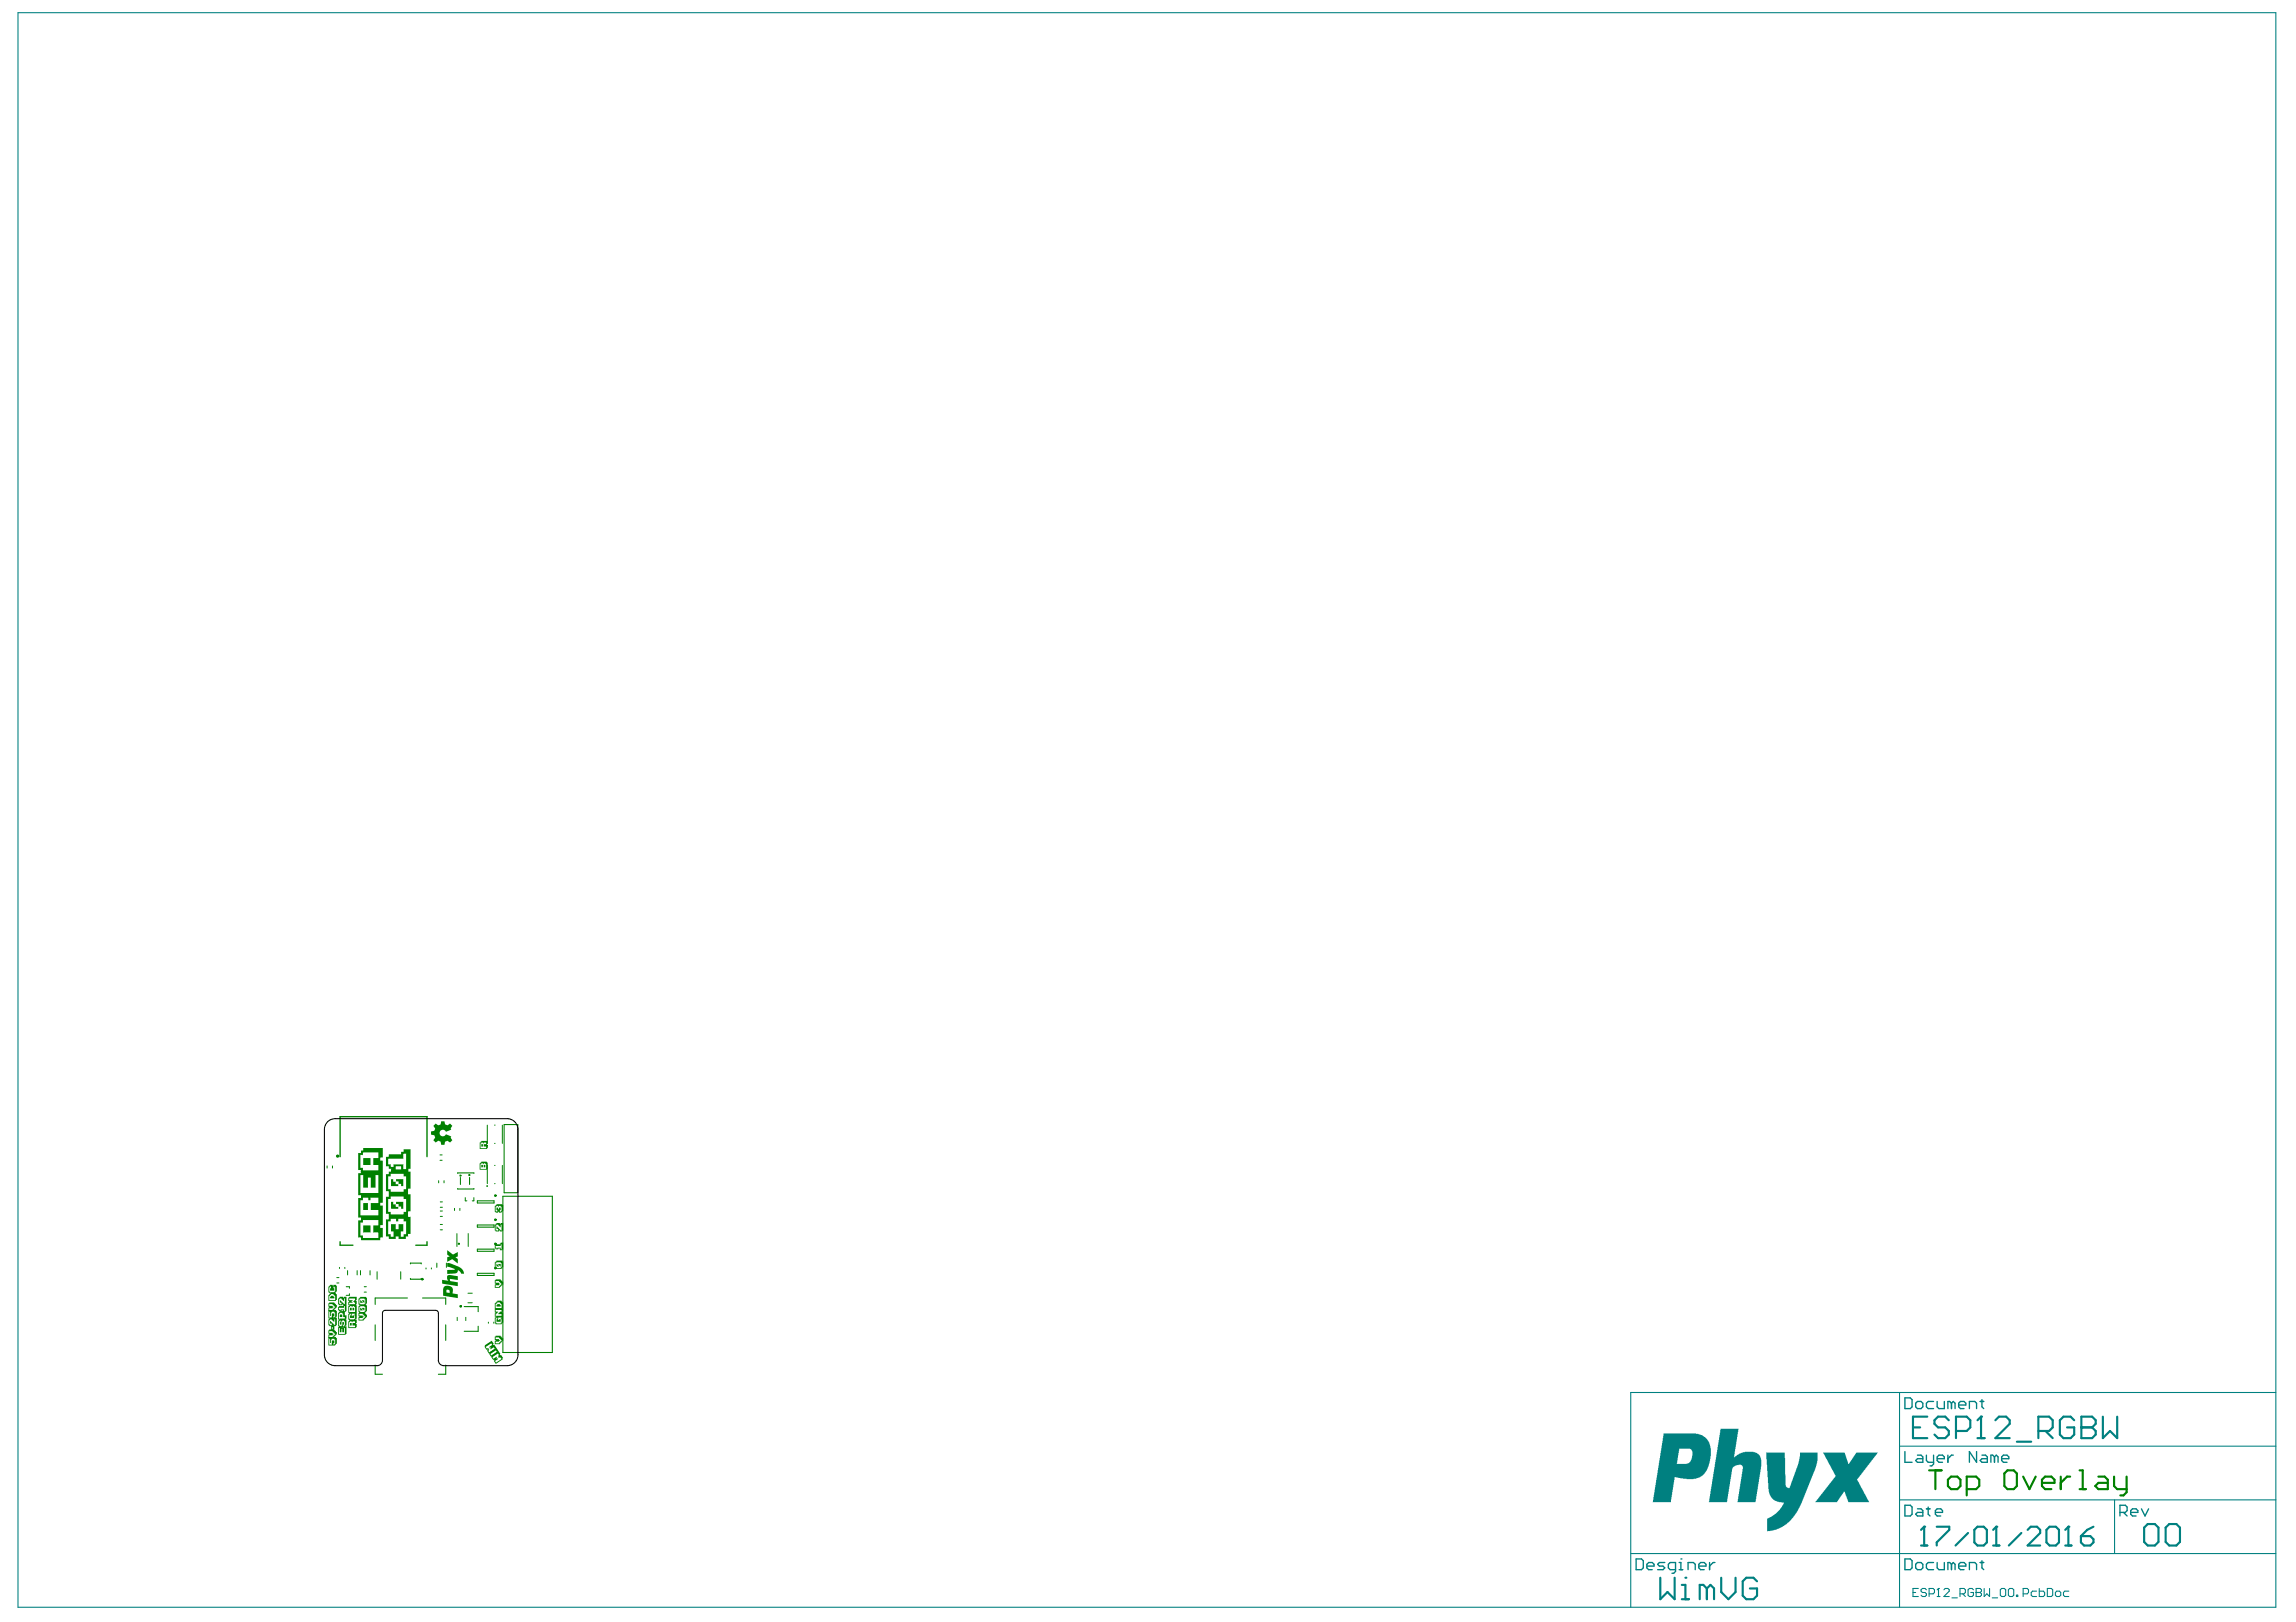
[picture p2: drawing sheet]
<svg xmlns="http://www.w3.org/2000/svg" width="297mm" height="210mm" viewBox="0 0 297 210" stroke-linecap="round" stroke-linejoin="round" font-family="sans-serif">
<g fill="#008080">
<path d="M228.5 188h2.4l.1 4.2 .1 .3 .3 .1 .2-.1 1.1-3.1 .2-.9v-.5h2.2v1l-.3 1.3-1.9 4.6-.7 1.3-1.1 1.1-1 .5-.8 .3-.7 .1v-1.2a.45 .45 0 0 1 .4-.6l.7-.5 .6-.5 .5-1h-.7l-.5-.2-.4-.4-.3-.4-.1-.7z"/>
<path d="M235.9 188h2.7l.5 1.4 .2-.1 .9-1.3h2.7l-2.5 3.3a.38 .38 0 0 0 .1 .5l1.3 2.6h-2.7l-.5-1.4h-.1l-.8 1.4h-2.9l2.3-2.8 .1-.3a.34 .34 0 0 0 .1-.5z"/>
<path d="M222.6 184.9h2.3l-.6 3.7 .8-.5 .6-.2h1.4l.4 .2 .3 .4 .1 .4v.9l-.8 4.6h-2.3l.6-4.1a.58 .58 0 0 0-.1-.7h-.6l-.3 .2a.59 .59 0 0 0-.3 .7l-.7 3.9h-2.3z"/>
<path d="M215.2 185.5h4.2l.9 .3 .6 .5 .3 .7 .1 .4v1.4l-.2 .8-.3 .8-.3 .3-.5 .5-.9 .2h-.9l-1.6-.2-.4 3.2h-2.4zM217.2 187.5l-.3 1.9h1.3l.3-.1 .4-.5 .1-.7a.56 .56 0 0 0-.3-.6z"/>
</g>
<g fill="none" stroke="#008080" stroke-width=".14">
<path d="M2.3 1.6h292.1v206.4h-292.1zM245.7 180.2v27.8M245.7 194.1h48.7M245.7 187.2h48.7M273.6 194.1v6.9M294.4 180.2h-83.4v27.8M211 201h83.4M247.5 206.1h.3M248.2 205.6h-.7v1h.7M249.2 205.7l-.1-.1h-.4l-.2 .1v.2l.2 .2h.4l.1 .2v.1l-.1 .2h-.4l-.2-.2M249.6 206.3h.5l.2-.2v-.4l-.2-.1h-.5v1M250.6 206.6h.4"/>
<path d="M250.8 205.6h.1M250.8 205.6l-.2 .1M250.8 205.6v1M251.5 205.7l.2-.1h.3l.2 .1v.2l-.7 .7h.7M252.5 206.8h.7M253.6 206.3h.5l.2-.2v-.4l-.2-.1h-.5v1M253.9 206.3l.4 .3M255.3 205.7l-.2-.1h-.3l-.2 .1v.7l.2 .2h.3l.2-.2v-.3h-.3M255.7 206.1h.1M255.7 205.6h.5l.2 .1v.2l-.2 .2 .2 .2v.1l-.2 .2h-.5zM255.7 206.1h.5M256.7 205.6v1l.3-.3 .4 .3v-1"/>
<path d="M257.7 206.8h.7M258.8 205.7l.2-.1h.3l.2 .1v.7l-.2 .2h-.3l-.2-.2zM259.8 205.7l.2-.1h.3l.2 .1v.7l-.2 .2h-.3l-.2-.2zM260.9 206.4h.1v.2h-.1zM261.7 206.3h.6l.1-.2v-.4l-.1-.1h-.6v1M263.5 205.9h-.5l-.2 .2v.3l.2 .2h.5M263.8 205.6v1h.5l.2-.2v-.3l-.2-.2h-.5M264.9 205.6h.5l.2 .1v.7l-.2 .2h-.5zM265.9 206.1l.2-.2h.3l.2 .2v.3l-.2 .2h-.3l-.2-.2zM267.6 205.9h-.5l-.1 .2v.3l.1 .2h.5"/>
</g>
<g fill="none" stroke="#008080" stroke-width=".17">
<path d="M246.4 194.8h.7l.3 .2v1l-.3 .2h-.7zM246.4 180.9h.7l.3 .2v1l-.3 .2h-.7zM246.4 187.8v1.4h1M247.8 181.6l.3-.2h.4l.3 .2v.5l-.3 .2h-.4l-.3-.2zM248.1 195.3h.4l.3 .2v.7h-.7l-.3-.2 .3-.3h.7M248.1 188.3h.4l.3 .2v.7h-.7l-.3-.2 .3-.2h.7M249.2 195.3h.5M249.2 188.3v.7l.3 .2h.7M249.5 195v1l.2 .2M250.2 181.4h-.7l-.3 .2v.5l.3 .2h.7M250.2 188.3v1.2l-.3 .2h-.2M250.4 195.7h.9v-.2l-.2-.2h-.5l-.2 .2v.5l.2 .2h.5"/>
<path d="M250.6 188.8h.9v-.3l-.2-.2h-.5l-.2 .2v.5l.2 .2h.5M250.6 181.4v.7l.2 .2h.7v-.9M252 188.3v.9M252.5 181.6l-.3-.2h-.2v.9M252.5 181.6l.2-.2 .2 .2v.7M252.5 181.6v.7M252.7 188.3h-.2l-.5 .5M253.4 181.8h.9v-.2l-.2-.2h-.5l-.2 .2v.5l.2 .2h.5M254.8 182.3v-.9h.7l.2 .2v.7M255.7 187.8v1.4l-.9-1.4v1.4M256.2 181.4h.4M256.4 188.3h.5l.2 .2v.7h-.7l-.2-.2 .2-.2h.7"/>
<path d="M256.4 181.1v1l.2 .2M258 188.5l-.2-.2h-.2v.9M258 188.5v.7M258 188.5l.3-.2 .2 .2v.7M259 188.8h.9v-.3l-.2-.2h-.5l-.2 .2v.5l.2 .2h.5M274.3 195.7h.7l.2-.2v-.5l-.2-.2h-.7v1.4M274.7 195.7l.5 .5M275.7 195.7h.9v-.2l-.3-.2h-.4l-.2 .2v.5l.2 .2h.4M277 195.3l.5 .9 .5-.9M211.7 201.7h.7l.2 .3v.9l-.2 .2h-.7zM213.1 202.7h.9v-.3l-.2-.2h-.5l-.2 .2v.5l.2 .2h.5M215.4 202.2h-.7l-.3 .2 .3 .3h.4l.3 .2-.3 .2h-.7"/>
<path d="M216.8 203.1h-.7l-.3-.2v-.5l.3-.2h.7v1.2l-.3 .2h-.2M217.2 203.1h.5M217.2 202.2h.3v.9M217.5 201.7h.1M218.4 203.1v-.9h.7l.2 .2v.7M219.8 202.7h.9v-.3l-.2-.2h-.5l-.2 .2v.5l.2 .2h.5M221.2 202.2v.9M221.9 202.2h-.3l-.4 .5M246.4 201.7h.7l.3 .3v.9l-.3 .2h-.7zM247.8 202.4l.3-.2h.4l.3 .2v.5l-.3 .2h-.4l-.3-.2zM250.2 202.2h-.7l-.3 .2v.5l.3 .2h.7M250.6 202.2v.7l.2 .2h.7v-.9"/>
<path d="M252.5 202.4l-.3-.2h-.2v.9M252.5 202.4v.7M252.5 202.4l.2-.2 .2 .2v.7M253.4 202.7h.9v-.3l-.2-.2h-.5l-.2 .2v.5l.2 .2h.5M254.8 203.1v-.9h.7l.2 .2v.7M256.2 202.2h.4M256.4 202v.9l.2 .2"/>
</g>
<g fill="none" stroke="#008080" stroke-width=".28">
<path d="M247.5 184.7h.9M248.9 197.6h.1M248.9 197.6v2.4M248.9 197.6l-.4 .4M249.3 183.3h-1.8v2.8h1.8M250.6 197.6h1.6v.4l-1.6 1.6v.4M252.1 183.8l-.4-.5h-1l-.4 .5v.5l.4 .4h1l.4 .5v.4l-.4 .5h-1l-.4-.5M253 185.2h1.4l.5-.5v-.9l-.5-.5h-1.4v2.8M254.6 198.4l-1.6 1.6M255.4 198l.4-.4h.8l.4 .4v1.6l-.4 .4h-.8l-.4-.4zM255.8 186.1h1M256.3 183.3h.1"/>
<path d="M256.3 183.3l-.5 .5M256.3 183.3v2.8M258.1 183.8l.5-.5h.9l.5 .5v.5l-1.9 1.8h1.9M258.3 197.6h.1M258.3 197.6v2.4M258.3 197.6l-.4 .4M260.9 186.6h1.9M261.5 198.4l-1.6 1.6M262.3 198l.4-.4h.8l.4 .4v.4l-1.6 1.6h1.6M263.7 185.2h1.4l.5-.5v-.9l-.5-.5h-1.4v2.8M264.6 185.2l1 .9M264.8 198l.4-.4h.8l.4 .4v1.6l-.4 .4h-.8l-.4-.4z"/>
<path d="M267.6 197.6h.1M267.6 197.6v2.4M267.6 197.6l-.4 .4M268.3 183.8l-.4-.5h-.9l-.5 .5v1.8l.5 .5h.9l.4-.5v-.9h-.9M269.2 198.8h1.2l.4 .4v.4l-.4 .4h-.8l-.4-.4zM269.3 184.7h.1M269.3 183.3h1.4l.4 .5v.5l-.4 .4 .4 .5v.4l-.4 .5h-1.4zM269.3 184.7h1.4M270.8 197.6l-.8 .4-.8 .8M272.1 183.3v2.8l.9-.9 .9 .9v-2.8M277.4 197.7l.5-.5h.9l.4 .5v1.8l-.4 .5h-.9l-.5-.5zM280.2 197.7l.4-.5h1l.4 .5v1.8l-.4 .5h-1l-.4-.5z"/>
<path d="M214.8 204.2v2.8l.9-1 1 1v-2.8M217.6 207h.9M217.6 205.1h.4v1.9M218 204.2h.1M220.8 205.6l-.4-.5h-.5v1.9M220.8 205.6v1.4M220.8 205.6l.5-.5 .5 .5v1.4M222.7 204.2v1.8l.9 1 .9-1v-1.8M227.3 204.6l-.5-.4h-.9l-.4 .4v1.9l.4 .5h.9l.5-.5v-.9h-.9M248.5 200h.8M257.9 200h.8M267.2 200h.8"/>
</g>
<g fill="#008000">
<path d="M47 155.7h.6v.9h-.6z"/>
<path d="M50.6 152.6h.3v.3h.3v.3h.3v.3h-.9z"/>
<path d="M50.6 155.5h.3v.4h.3v.3h.3v.2h-.9z"/>
<path d="M47 158.6h.9v.9h-.9z"/>
<path d="M51.2 152.6h1v.9h-.3v-.3h-.3v-.3h-.4z"/>
<path d="M51.2 155.5h1v.9h-.3v-.3h-.3v-.3h-.4z"/>
<path d="M47 149.9h.9v.9h-.9z"/>
<path d="M57.9 163.4l.5 .1 1.1 .5 .4 .4 .1 .4h-.3l-.1-.2-.4-.2v.2l-.2 .2-1.1 .1v-.5l.9-.1-.9-.4z"/>
<path d="M57.2 165.6l.8 .2-.2-.3v-.3l.3-.2 1.1 .1v.6l-.9-.2-.1 .1 .1 .2 .9 .1v.5l-2-.3z"/>
<path d="M56.1 145.7l.2 .4-.1 .2-.4 .1v.4l.4 .1 .1 .3-.2 .4 .2 .2 .4-.2 .3 .2 .1 .4h.4l.1-.5 .3-.1 .3 .2 .3-.2-.2-.4 .1-.1-.7-.3-.2 .2-.3 .1-.3-.2v-.2v-.3l.3-.2h.3l.2 .3 .7-.3-.1-.2 .2-.3-.3-.3-.3 .2-.3-.1-.1-.4h-.4l-.1 .4-.3 .1-.4-.2z"/>
<path d="M57.9 161.8l.7 .6 .6-.4v.6l-.3 .1 .3 .2v.6l-.7-.6-.6 .4v-.6l.3-.1-.3-.2z"/>
<path d="M57.4 166.5l.2-.1h.4l.4 .2 .2 .3-.1 .5 .7 .1v.5l-1.9-.3v-.9zM57.8 166.9v.4h.4l-.1-.4z"/>
<path d="M49.9 149.7h.4v-.3h1.6v-.3h.3v-.4h.9v2.6h-.3v.3h.3v2.2l-.3 .1v.7h.3v2.2h-.3v.6h.3v2.3h-.3v.3h-.3v.3h-.9v-.3h-.4v.3h-.9v-.3h-.4v-2.2h.4v-.7h-.4v-2.2h.4v-.7l-.4-.1v-2.2h.4v-.3h.3v-.3h-.3v-.4h-.4zM51.2 150.9v.4h.7v-.4zM50.2 158.1v1.6h.3v.3h.4v-.6h-.3v-1h.6v.7h.4v-.7h.6v1h-.3v.6h.3v-.3h.3v-1.6h-.3v-.4h-.7v.4h-.3v-.4h-.7v.4zM50.2 150v.7l.3-.1 .1 .4h.3v-.4h1.3v.7h.3v-2h-.3v.7zM50.2 152.2v1.7h.3v.3h1.7v-.3h.3v-1.7h-.3v-.3h-1.7v.3zM50.2 155.2v1.6h.3v.4h1.7v-.4h.3v-1.6h-.3v-.4h-1.7v.4z"/>
<path d="M46.3 149.2h.4v-.3h.3v-.3h2.5v1.2h-.3v.4h.3v5.4h-.3v.4h.3v2.5h-.3v.4h.3v1.3h-.3v.3h-2.5v-.4h-.4v-2.2h.4v-.3h-.4v-2.6h.4v-.3h-.4v-2.9h.4v-.4h-.4zM46.6 149.5v1.6h.4v.4h1.9v-.7h-.6v-.9h.6v-.8h-1.9v.4zM46.6 152.1v2.3h2.3v-2.3h-.3v1.6h-.6v-1.3h-.4v1.3h-.6v-1.6zM46.6 155.3v2h2.3v-.7h-.9v-.9h.9v-.7h-1v.3h-.3v-.3h-.6v.3zM46.6 158.2v1.7h.4v.3h1.9v-.7h-.6v-.9h.6v-.7h-1.9v.3z"/>
</g>
<g fill="none" stroke="#008000" stroke-width=".13">
<path d="M42.3 150.9v.3M43 150.9v.3M56.7 152.8v.3M56.9 150.2h.3M56.9 149.5h.3M57 159.2h.2M57 157.4h.2M57 156.2h.2M57 156.7h.2M57 155.5h.2M57 158.5h.2M57.4 152.8v.3"/>
<path d="M58.8 156.4v.3M59.1 159.6v1.7M59.5 156.4v.3M60.2 155v.4h.2M60.6 159.6v1.7M61.3 155v.4h-.2M63 145.6v2.4M63 150.8v2.4M64 153.2h.1M64 150.8h.1M64 148h.1M64 145.6h.1"/>
<path d="M65 145.6v2.4M65 150.8v2.4M43.6 166h.2M43.6 165.3h.2M43.9 164v.2M44.6 164v.2M44.8 166.5h.4v.2M45 164.4v.6M45.2 167.4v.2h-.4M46.2 164.4v.6M46.6 164.4v.6M47.1 167.2h.3"/>
<path d="M47.1 166.5h.3M47.9 164.4v.6M48.8 164.6v.9M51.8 164.6v.9M55.1 164.1v.1M55.8 164.1v.1M56.5 163.5v.5M57.8 163.5v.5M59.1 170.5v.4M60.3 170.5v.4M60.5 168.6h.6M60.5 167.4h.6"/>
<path d="M63.2 171.1v.1M63.9 171.1v.1"/>
</g>
<path d="M44 149.7v-5.2h11.2v5.2M44 160.7v.4h1.7M55.2 160.7v.4h-1.4" fill="none" stroke="#008000" stroke-width=".18"/>
<g fill="none" stroke="#008000" stroke-width=".14">
<path d="M59.2 151.9v-.1h2.1v.1M59.2 153.8v.1h2.1v-.1M59.6 152.4v.9M60.7 152.4v.9M61.8 155.4h2.1v.3h-2.1zM61.8 158.5h2.1v.3h-2.1zM65.1 154.8h6.4v20.2h-6.4zM65.2 145.5h1.8v8.9h-1.8zM48.5 171.4v2.1M48.5 176.7v1.1h1M52.7 168h-4.2v.8M53.1 163.6v-.1h1.4v.1"/>
<path d="M53.1 165.4v.1h1.4v-.1M54.7 168h3v.8M57.7 171.4v2.1M57.7 176.7v1.1h-1M60.1 169.1h1.8v.6M61.8 161.7h2.1v.2h-2.1zM61.8 164.8h2.1v.3h-2.1zM61.9 171.6v.7h-1.8"/>
</g>
<g fill="#008000">
<path d="M62.9 150.3h.1v.1h-.1zM62.8 150.3h.1v.1h-.1zM62.7 150.3h.1v.1h-.1zM62.6 150.3h.1v.1h-.1zM62.5 150.3h.1v.1h-.1zM62.4 150.3h.1v.1h-.1zM62.3 150.3h.1v.1h-.1zM63 150.4h.1v.1h-.1zM62.9 150.4h.1v.1h-.1zM62.8 150.4h.1v.1h-.1zM62.7 150.4h.1v.1h-.1zM62.6 150.4h.1v.1h-.1zM62.5 150.4h.1v.1h-.1zM62.4 150.4h.1v.1h-.1zM62.3 150.4h.1v.1h-.1zM62.2 150.4h.1v.1h-.1zM62.1 150.5h.1v.1h-.1zM63 150.5h.1v.1h-.1zM62.9 150.5h.1v.1h-.1zM62.8 150.5h.1v.1h-.1zM62.5 150.5h.1v.1h-.1zM62.2 150.5h.1v.1h-.1zM62.1 150.6h.1v.2h-.1zM63 150.6h.1v.2h-.1zM62.9 150.6h.1v.2h-.1zM62.1 150.8h.1v.1h-.1zM63 150.8h.1v.1h-.1zM62.9 150.8h.1v.1h-.1zM62.7 150.8h.1v.1h-.1zM62.6 150.8h.1v.1h-.1zM62.4 150.8h.1v.1h-.1zM62.3 150.8h.1v.1h-.1zM62.1 150.9h.1v.1h-.1zM63 150.9h.1v.1h-.1zM62.9 150.9h.1v.1h-.1zM62.7 150.9h.1v.1h-.1zM62.6 150.9h.1v.1h-.1zM62.4 150.9h.1v.1h-.1zM62.3 150.9h.1v.1h-.1zM62.1 151h.1v.1h-.1zM63 151h.1v.1h-.1zM62.9 151h.1v.1h-.1zM62.7 151h.1v.1h-.1zM62.6 151h.1v.1h-.1zM62.4 151h.1v.1h-.1zM62.3 151h.1v.1h-.1zM62.1 151.1h.1v.1h-.1zM63 151.1h.1v.1h-.1zM62.9 151.1h.1v.1h-.1zM62.1 151.2h.1v.1h-.1zM63 151.2h.1v.1h-.1zM62.9 151.2h.1v.1h-.1zM62.1 151.3h.1v.1h-.1zM62.9 151.3h.1v.1h-.1zM62.8 151.3h.1v.1h-.1zM62.7 151.3h.1v.1h-.1zM62.6 151.3h.1v.1h-.1zM62.5 151.3h.1v.1h-.1zM62.4 151.3h.1v.1h-.1zM62.3 151.3h.1v.1h-.1zM62.2 151.3h.1v.1h-.1z"/>
<path d="M63 147.6h.1v.2h-.1zM62.9 147.6h.1v.2h-.1zM62.8 147.6h.1v.2h-.1zM62.7 147.6h.1v.2h-.1zM62.6 147.6h.1v.2h-.1zM62.5 147.6h.1v.2h-.1zM62.4 147.6h.1v.2h-.1zM62.3 147.6h.1v.2h-.1zM63 147.8h.1v.1h-.1zM62.9 147.8h.1v.1h-.1zM62.8 147.8h.1v.1h-.1zM62.7 147.8h.1v.1h-.1zM62.6 147.8h.1v.1h-.1zM62.5 147.8h.1v.1h-.1zM62.4 147.8h.1v.1h-.1zM62.3 147.8h.1v.1h-.1zM62.2 147.8h.1v.1h-.1zM62.1 147.9h.1v.1h-.1zM63 147.9h.1v.1h-.1zM62.9 147.9h.1v.1h-.1zM62.5 147.9h.1v.1h-.1zM62.2 147.9h.1v.1h-.1zM62.1 148h.1v.1h-.1zM63 148h.1v.1h-.1zM62.9 148h.1v.1h-.1zM62.1 148.1h.1v.1h-.1zM62.9 148.1h.1v.1h-.1zM62.8 148.1h.1v.1h-.1zM62.7 148.1h.1v.1h-.1zM62.6 148.1h.1v.1h-.1zM62.4 148.1h.1v.1h-.1zM62.3 148.1h.1v.1h-.1zM62.1 148.2h.1v.1h-.1zM63 148.2h.1v.1h-.1zM62.9 148.2h.1v.1h-.1zM62.8 148.2h.1v.1h-.1zM62.7 148.2h.1v.1h-.1zM62.6 148.2h.1v.1h-.1zM62.4 148.2h.1v.1h-.1zM62.3 148.2h.1v.1h-.1zM62.1 148.3h.1v.1h-.1zM63 148.3h.1v.1h-.1zM62.9 148.3h.1v.1h-.1zM62.8 148.3h.1v.1h-.1zM62.7 148.3h.1v.1h-.1zM62.6 148.3h.1v.1h-.1zM62.4 148.3h.1v.1h-.1zM62.3 148.3h.1v.1h-.1zM62.1 148.4h.1v.1h-.1zM63 148.4h.1v.1h-.1zM62.9 148.4h.1v.1h-.1zM62.1 148.5h.1v.1h-.1zM63 148.5h.1v.1h-.1zM62.9 148.5h.1v.1h-.1zM62.1 148.6h.1v.1h-.1zM62.9 148.6h.1v.1h-.1zM62.8 148.6h.1v.1h-.1zM62.7 148.6h.1v.1h-.1zM62.6 148.6h.1v.1h-.1zM62.5 148.6h.1v.1h-.1zM62.4 148.6h.1v.1h-.1zM62.3 148.6h.1v.1h-.1zM62.2 148.6h.1v.1h-.1z"/>
<path d="M44.7 171.6h.1v.2h-.1zM44.6 171.6h.1v.2h-.1zM44.5 171.6h.1v.2h-.1zM44.1 171.6h.1v.2h-.1zM44 171.6h.1v.2h-.1zM43.8 171.6h.2v.2h-.2zM43.7 171.8h.1v.1h-.1zM44.7 171.8h.1v.1h-.1zM44.6 171.8h.1v.1h-.1zM44.5 171.8h.1v.1h-.1zM44.4 171.8h.1v.1h-.1zM44.3 171.8h.1v.1h-.1zM44.2 171.8h.1v.1h-.1zM44.1 171.8h.1v.1h-.1zM44 171.8h.1v.1h-.1zM43.8 171.8h.2v.1h-.2zM43.7 171.9h.1v.1h-.1zM44.7 171.9h.1v.1h-.1zM44.6 171.9h.1v.1h-.1zM44.4 171.9h.1v.1h-.1zM44.3 171.9h.1v.1h-.1zM44.2 171.9h.1v.1h-.1zM44.1 171.9h.1v.1h-.1zM44 171.9h.1v.1h-.1zM43.7 172h.1v.1h-.1zM44.7 172h.1v.1h-.1zM44.6 172h.1v.1h-.1zM44.4 172h.1v.1h-.1zM44.3 172h.1v.1h-.1zM44.1 172h.1v.1h-.1zM44 172h.1v.1h-.1zM43.7 172.1h.1v.1h-.1zM44.7 172.1h.1v.1h-.1zM44.6 172.1h.1v.1h-.1zM44.4 172.1h.1v.1h-.1zM44.3 172.1h.1v.1h-.1zM44.1 172.1h.1v.1h-.1zM44 172.1h.1v.1h-.1zM43.7 172.2h.1v.1h-.1zM44.7 172.2h.1v.1h-.1zM44.6 172.2h.1v.1h-.1zM44.4 172.2h.1v.1h-.1zM44.3 172.2h.1v.1h-.1zM44.1 172.2h.1v.1h-.1zM44 172.2h.1v.1h-.1zM43.7 172.3h.1v.1h-.1zM44.7 172.3h.1v.1h-.1zM44.6 172.3h.1v.1h-.1zM44.4 172.3h.1v.1h-.1zM44.3 172.3h.1v.1h-.1zM44.1 172.3h.1v.1h-.1zM44 172.3h.1v.1h-.1zM43.7 172.4h.1v.1h-.1zM44.7 172.4h.1v.1h-.1zM44.6 172.4h.1v.1h-.1zM43.7 172.5h.1v.1h-.1zM44.7 172.5h.1v.1h-.1zM44.6 172.5h.1v.1h-.1zM43.7 172.6h.1v.1h-.1zM44.6 172.6h.1v.1h-.1zM44.5 172.6h.1v.1h-.1zM44.4 172.6h.1v.1h-.1zM44.3 172.6h.1v.1h-.1zM44.2 172.6h.1v.1h-.1zM44.1 172.6h.1v.1h-.1zM44 172.6h.1v.1h-.1zM43.8 172.6h.2v.1h-.2z"/>
<path d="M44.6 170.7h.1v.1h-.1zM44.5 170.7h.1v.1h-.1zM44.4 170.7h.1v.1h-.1zM44.3 170.7h.1v.1h-.1zM44.2 170.7h.1v.1h-.1zM44.1 170.7h.1v.1h-.1zM44 170.7h.1v.1h-.1zM44.7 170.8h.1v.1h-.1zM44.6 170.8h.1v.1h-.1zM44.5 170.8h.1v.1h-.1zM44.4 170.8h.1v.1h-.1zM44.3 170.8h.1v.1h-.1zM44.2 170.8h.1v.1h-.1zM44.1 170.8h.1v.1h-.1zM44 170.8h.1v.1h-.1zM43.8 170.8h.2v.1h-.2zM43.7 170.9h.1v.1h-.1zM44.7 170.9h.1v.1h-.1zM44.6 170.9h.1v.1h-.1zM44.5 170.9h.1v.1h-.1zM44.2 170.9h.1v.1h-.1zM44.1 170.9h.1v.1h-.1zM43.8 170.9h.2v.1h-.2zM43.7 171h.1v.1h-.1zM44.7 171h.1v.1h-.1zM44.6 171h.1v.1h-.1zM44.1 171h.1v.1h-.1zM43.7 171.1h.1v.1h-.1zM44.7 171.1h.1v.1h-.1zM44.6 171.1h.1v.1h-.1zM44.4 171.1h.1v.1h-.1zM44.3 171.1h.1v.1h-.1zM44.1 171.1h.1v.1h-.1zM44 171.1h.1v.1h-.1zM43.7 171.2h.1v.1h-.1zM44.7 171.2h.1v.1h-.1zM44.6 171.2h.1v.1h-.1zM44.4 171.2h.1v.1h-.1zM44.3 171.2h.1v.1h-.1zM44.1 171.2h.1v.1h-.1zM44 171.2h.1v.1h-.1zM43.7 171.3h.1v.1h-.1zM44.7 171.3h.1v.1h-.1zM44.6 171.3h.1v.1h-.1zM44.4 171.3h.1v.1h-.1zM44.3 171.3h.1v.1h-.1zM44.1 171.3h.1v.1h-.1zM44 171.3h.1v.1h-.1zM43.7 171.4h.1v.1h-.1zM44.7 171.4h.1v.1h-.1zM44.6 171.4h.1v.1h-.1zM44.3 171.4h.1v.1h-.1zM43.7 171.5h.1v.1h-.1zM44.6 171.5h.1v.1h-.1zM44.5 171.5h.1v.1h-.1zM44.3 171.5h.1v.1h-.1zM44.2 171.5h.1v.1h-.1zM43.8 171.5h.2v.1h-.2zM44.5 171.6h.1v.2h-.1zM44.4 171.6h.1v.2h-.1zM44.3 171.6h.1v.2h-.1zM44.2 171.6h.1v.2h-.1zM44.1 171.6h.1v.2h-.1zM44 171.6h.1v.2h-.1zM43.8 171.6h.2v.2h-.2z"/>
<path d="M44.4 169.7h.1v.1h-.1zM44.3 169.7h.1v.1h-.1zM44.2 169.7h.1v.1h-.1zM44.1 169.7h.1v.1h-.1zM44 169.7h.1v.1h-.1zM44.5 169.8h.1v.1h-.1zM44.4 169.8h.1v.1h-.1zM44.3 169.8h.1v.1h-.1zM44.2 169.8h.1v.1h-.1zM44.1 169.8h.1v.1h-.1zM44 169.8h.1v.1h-.1zM43.8 169.8h.2v.1h-.2zM43.7 169.9h.1v.1h-.1zM44.5 169.9h.1v.1h-.1zM44.4 169.9h.1v.1h-.1zM44.3 169.9h.1v.1h-.1zM43.8 169.9h.2v.1h-.2zM43.7 170h.1v.1h-.1zM44.5 170h.1v.1h-.1zM44.4 170h.1v.1h-.1zM43.7 170.1h.1v.1h-.1zM44.5 170.1h.1v.1h-.1zM44.4 170.1h.1v.1h-.1zM44.2 170.1h.1v.1h-.1zM44.1 170.1h.1v.1h-.1zM44 170.1h.1v.1h-.1zM43.7 170.2h.1v.1h-.1zM44.7 170.2h.1v.1h-.1zM44.6 170.2h.1v.1h-.1zM44.5 170.2h.1v.1h-.1zM44.4 170.2h.1v.1h-.1zM44.2 170.2h.1v.1h-.1zM44.1 170.2h.1v.1h-.1zM44 170.2h.1v.1h-.1zM43.7 170.3h.1v.1h-.1zM44.7 170.3h.1v.1h-.1zM44.6 170.3h.1v.1h-.1zM44.5 170.3h.1v.1h-.1zM44.4 170.3h.1v.1h-.1zM44.2 170.3h.1v.1h-.1zM44.1 170.3h.1v.1h-.1zM44 170.3h.1v.1h-.1zM43.7 170.4h.1v.1h-.1zM44.7 170.4h.1v.1h-.1zM44.6 170.4h.1v.1h-.1zM43.7 170.5h.1v.2h-.1zM44.7 170.5h.1v.2h-.1zM44.6 170.5h.1v.2h-.1zM43.7 170.7h.1v.1h-.1zM44.6 170.7h.1v.1h-.1zM44.5 170.7h.1v.1h-.1zM44.4 170.7h.1v.1h-.1zM44.3 170.7h.1v.1h-.1zM44.2 170.7h.1v.1h-.1zM44.1 170.7h.1v.1h-.1zM44 170.7h.1v.1h-.1zM43.8 170.7h.2v.1h-.2z"/>
<path d="M44.7 168.8h.1v.1h-.1zM44.6 168.8h.1v.1h-.1zM44.5 168.8h.1v.1h-.1zM44.7 168.9h.1v.1h-.1zM44.6 168.9h.1v.1h-.1zM44.5 168.9h.1v.1h-.1zM44.4 168.9h.1v.1h-.1zM44.7 169h.1v.1h-.1zM44.6 169h.1v.1h-.1zM44.4 169h.1v.1h-.1zM44.3 169h.1v.1h-.1zM44.2 169h.1v.1h-.1zM44.1 169h.1v.1h-.1zM44 169h.1v.1h-.1zM43.8 169h.2v.1h-.2zM43.7 169.1h.1v.1h-.1zM44.7 169.1h.1v.1h-.1zM44.6 169.1h.1v.1h-.1zM44.4 169.1h.1v.1h-.1zM44.3 169.1h.1v.1h-.1zM44.2 169.1h.1v.1h-.1zM44.1 169.1h.1v.1h-.1zM44 169.1h.1v.1h-.1zM43.8 169.1h.2v.1h-.2zM43.7 169.2h.1v.1h-.1zM44.7 169.2h.1v.1h-.1zM44.6 169.2h.1v.1h-.1zM43.7 169.3h.1v.2h-.1zM44.7 169.3h.1v.2h-.1zM44.6 169.3h.1v.2h-.1zM43.7 169.5h.1v.1h-.1zM44.7 169.5h.1v.1h-.1zM44.6 169.5h.1v.1h-.1zM44.4 169.5h.1v.1h-.1zM44.3 169.5h.1v.1h-.1zM44.2 169.5h.1v.1h-.1zM44.1 169.5h.1v.1h-.1zM43.8 169.5h.2v.1h-.2zM44.7 169.6h.1v.1h-.1zM44.6 169.6h.1v.1h-.1zM44.4 169.6h.1v.1h-.1zM44.1 169.6h.1v.1h-.1zM44 169.6h.1v.1h-.1zM43.8 169.6h.2v.1h-.2zM44.6 169.7h.1v.1h-.1zM44.5 169.7h.1v.1h-.1zM44.4 169.7h.1v.1h-.1z"/>
<path d="M44.7 167.8h.1v.1h-.1zM44.6 167.8h.1v.1h-.1zM44.5 167.8h.1v.1h-.1zM44.3 167.8h.1v.1h-.1zM44.2 167.8h.1v.1h-.1zM44.1 167.8h.1v.1h-.1zM44 167.8h.1v.1h-.1zM44.7 167.9h.1v.1h-.1zM44.6 167.9h.1v.1h-.1zM44.5 167.9h.1v.1h-.1zM44.4 167.9h.1v.1h-.1zM44.3 167.9h.1v.1h-.1zM44.2 167.9h.1v.1h-.1zM44.1 167.9h.1v.1h-.1zM44 167.9h.1v.1h-.1zM43.8 167.9h.2v.1h-.2zM43.7 168h.1v.1h-.1zM44.7 168h.1v.1h-.1zM44.6 168h.1v.1h-.1zM44.4 168h.1v.1h-.1zM44.3 168h.1v.1h-.1zM44.2 168h.1v.1h-.1zM43.8 168h.2v.1h-.2zM43.7 168.1h.1v.2h-.1zM44.7 168.1h.1v.2h-.1zM44.6 168.1h.1v.2h-.1zM44.4 168.1h.1v.2h-.1zM44.3 168.1h.1v.2h-.1zM43.7 168.3h.1v.1h-.1zM44.7 168.3h.1v.1h-.1zM44.6 168.3h.1v.1h-.1zM44.4 168.3h.1v.1h-.1zM44 168.3h.1v.1h-.1zM43.7 168.4h.1v.1h-.1zM44.7 168.4h.1v.1h-.1zM44.6 168.4h.1v.1h-.1zM44.1 168.4h.1v.1h-.1zM44 168.4h.1v.1h-.1zM43.7 168.5h.1v.1h-.1zM44.7 168.5h.1v.1h-.1zM44.6 168.5h.1v.1h-.1zM44.2 168.5h.1v.1h-.1zM44.1 168.5h.1v.1h-.1zM44 168.5h.1v.1h-.1zM43.7 168.6h.1v.1h-.1zM44.7 168.6h.1v.1h-.1zM44.6 168.6h.1v.1h-.1zM44.3 168.6h.1v.1h-.1zM44.2 168.6h.1v.1h-.1zM43.7 168.7h.1v.1h-.1zM44.7 168.7h.1v.1h-.1zM44.6 168.7h.1v.1h-.1zM44.4 168.7h.1v.1h-.1zM44.3 168.7h.1v.1h-.1zM44.2 168.7h.1v.1h-.1zM43.8 168.7h.2v.1h-.2zM44.6 168.8h.1v.1h-.1zM44.5 168.8h.1v.1h-.1zM44.4 168.8h.1v.1h-.1zM44.2 168.8h.1v.1h-.1zM44.1 168.8h.1v.1h-.1zM44 168.8h.1v.1h-.1zM43.8 168.8h.2v.1h-.2z"/>
<path d="M46 170.8h.1v.1h-.1zM45.9 170.8h.1v.1h-.1zM45.8 170.8h.1v.1h-.1zM45.7 170.8h.1v.1h-.1zM45.6 170.8h.1v.1h-.1zM45.5 170.8h.1v.1h-.1zM45.4 170.8h.1v.1h-.1zM45.3 170.8h.1v.1h-.1zM46 170.9h.1v.1h-.1zM45.9 170.9h.1v.1h-.1zM45.8 170.9h.1v.1h-.1zM45.7 170.9h.1v.1h-.1zM45.6 170.9h.1v.1h-.1zM45.5 170.9h.1v.1h-.1zM45.4 170.9h.1v.1h-.1zM45.3 170.9h.1v.1h-.1zM45.2 170.9h.1v.1h-.1zM45.1 171h.1v.1h-.1zM46 171h.1v.1h-.1zM45.9 171h.1v.1h-.1zM45.5 171h.1v.1h-.1zM45.2 171h.1v.1h-.1zM45.1 171.1h.1v.1h-.1zM46 171.1h.1v.1h-.1zM45.9 171.1h.1v.1h-.1zM45.1 171.2h.1v.1h-.1zM45.9 171.2h.1v.1h-.1zM45.8 171.2h.1v.1h-.1zM45.7 171.2h.1v.1h-.1zM45.6 171.2h.1v.1h-.1zM45.4 171.2h.1v.1h-.1zM45.3 171.2h.1v.1h-.1zM45.1 171.3h.1v.1h-.1zM46 171.3h.1v.1h-.1zM45.9 171.3h.1v.1h-.1zM45.8 171.3h.1v.1h-.1zM45.7 171.3h.1v.1h-.1zM45.6 171.3h.1v.1h-.1zM45.4 171.3h.1v.1h-.1zM45.3 171.3h.1v.1h-.1zM45.1 171.4h.1v.1h-.1zM46 171.4h.1v.1h-.1zM45.9 171.4h.1v.1h-.1zM45.8 171.4h.1v.1h-.1zM45.7 171.4h.1v.1h-.1zM45.6 171.4h.1v.1h-.1zM45.4 171.4h.1v.1h-.1zM45.3 171.4h.1v.1h-.1zM45.1 171.5h.1v.1h-.1zM46 171.5h.1v.1h-.1zM45.9 171.5h.1v.1h-.1zM45.1 171.6h.1v.2h-.1zM46 171.6h.1v.2h-.1zM45.9 171.6h.1v.2h-.1zM45.1 171.8h.1v.1h-.1zM45.9 171.8h.1v.1h-.1zM45.8 171.8h.1v.1h-.1zM45.7 171.8h.1v.1h-.1zM45.6 171.8h.1v.1h-.1zM45.5 171.8h.1v.1h-.1zM45.4 171.8h.1v.1h-.1zM45.3 171.8h.1v.1h-.1zM45.2 171.8h.1v.1h-.1z"/>
<path d="M46 169.8h.1v.1h-.1zM45.9 169.8h.1v.1h-.1zM45.8 169.8h.1v.1h-.1zM45.7 169.8h.1v.1h-.1zM45.6 169.8h.1v.1h-.1zM45.5 169.8h.1v.1h-.1zM45.4 169.8h.1v.1h-.1zM45.3 169.8h.1v.1h-.1zM46 169.9h.1v.1h-.1zM45.9 169.9h.1v.1h-.1zM45.8 169.9h.1v.1h-.1zM45.7 169.9h.1v.1h-.1zM45.6 169.9h.1v.1h-.1zM45.5 169.9h.1v.1h-.1zM45.4 169.9h.1v.1h-.1zM45.3 169.9h.1v.1h-.1zM45.2 169.9h.1v.1h-.1zM45.1 170h.1v.1h-.1zM46 170h.1v.1h-.1zM45.9 170h.1v.1h-.1zM45.4 170h.1v.1h-.1zM45.2 170h.1v.1h-.1zM45.1 170.1h.1v.1h-.1zM46 170.1h.1v.1h-.1zM45.9 170.1h.1v.1h-.1zM45.8 170.1h.1v.1h-.1zM45.4 170.1h.1v.1h-.1zM45.1 170.2h.1v.1h-.1zM46 170.2h.1v.1h-.1zM45.9 170.2h.1v.1h-.1zM45.7 170.2h.1v.1h-.1zM45.6 170.2h.1v.1h-.1zM45.4 170.2h.1v.1h-.1zM45.3 170.2h.1v.1h-.1zM45.1 170.3h.1v.1h-.1zM46 170.3h.1v.1h-.1zM45.9 170.3h.1v.1h-.1zM45.7 170.3h.1v.1h-.1zM45.6 170.3h.1v.1h-.1zM45.5 170.3h.1v.1h-.1zM45.4 170.3h.1v.1h-.1zM45.3 170.3h.1v.1h-.1zM45.1 170.4h.1v.2h-.1zM46 170.4h.1v.2h-.1zM45.9 170.4h.1v.2h-.1zM45.7 170.4h.1v.2h-.1zM45.6 170.4h.1v.2h-.1zM45.5 170.4h.1v.2h-.1zM45.4 170.4h.1v.2h-.1zM45.3 170.4h.1v.2h-.1zM45.1 170.6h.1v.1h-.1zM46 170.6h.1v.1h-.1zM45.9 170.6h.1v.1h-.1zM45.1 170.7h.1v.1h-.1zM45.9 170.7h.1v.1h-.1zM45.8 170.7h.1v.1h-.1zM45.2 170.7h.1v.1h-.1zM45.8 170.8h.1v.1h-.1zM45.7 170.8h.1v.1h-.1zM45.6 170.8h.1v.1h-.1zM45.5 170.8h.1v.1h-.1zM45.4 170.8h.1v.1h-.1zM45.3 170.8h.1v.1h-.1zM45.2 170.8h.1v.1h-.1z"/>
<path d="M45.9 168.8h.1v.1h-.1zM45.8 168.8h.1v.1h-.1zM45.7 168.8h.1v.1h-.1zM45.6 168.8h.1v.1h-.1zM45.5 168.8h.1v.1h-.1zM45.4 168.8h.1v.1h-.1zM45.3 168.8h.1v.1h-.1zM46 168.9h.1v.1h-.1zM45.9 168.9h.1v.1h-.1zM45.8 168.9h.1v.1h-.1zM45.7 168.9h.1v.1h-.1zM45.6 168.9h.1v.1h-.1zM45.5 168.9h.1v.1h-.1zM45.4 168.9h.1v.1h-.1zM45.3 168.9h.1v.1h-.1zM45.2 168.9h.1v.1h-.1zM45.1 169h.1v.1h-.1zM46 169h.1v.1h-.1zM45.9 169h.1v.1h-.1zM45.8 169h.1v.1h-.1zM45.5 169h.1v.1h-.1zM45.2 169h.1v.1h-.1zM45.1 169.1h.1v.1h-.1zM46 169.1h.1v.1h-.1zM45.9 169.1h.1v.1h-.1zM45.1 169.2h.1v.2h-.1zM46 169.2h.1v.2h-.1zM45.9 169.2h.1v.2h-.1zM45.7 169.2h.1v.2h-.1zM45.6 169.2h.1v.2h-.1zM45.4 169.2h.1v.2h-.1zM45.3 169.2h.1v.2h-.1zM45.1 169.4h.1v.1h-.1zM46 169.4h.1v.1h-.1zM45.9 169.4h.1v.1h-.1zM45.7 169.4h.1v.1h-.1zM45.6 169.4h.1v.1h-.1zM45.4 169.4h.1v.1h-.1zM45.3 169.4h.1v.1h-.1zM45.1 169.5h.1v.1h-.1zM46 169.5h.1v.1h-.1zM45.9 169.5h.1v.1h-.1zM45.7 169.5h.1v.1h-.1zM45.6 169.5h.1v.1h-.1zM45.4 169.5h.1v.1h-.1zM45.3 169.5h.1v.1h-.1zM45.1 169.6h.1v.1h-.1zM46 169.6h.1v.1h-.1zM45.9 169.6h.1v.1h-.1zM45.1 169.7h.1v.1h-.1zM46 169.7h.1v.1h-.1zM45.9 169.7h.1v.1h-.1zM45.1 169.8h.1v.1h-.1zM45.9 169.8h.1v.1h-.1zM45.8 169.8h.1v.1h-.1zM45.7 169.8h.1v.1h-.1zM45.6 169.8h.1v.1h-.1zM45.5 169.8h.1v.1h-.1zM45.4 169.8h.1v.1h-.1zM45.3 169.8h.1v.1h-.1zM45.2 169.8h.1v.1h-.1z"/>
<path d="M46 167.8h.1v.1h-.1zM45.9 167.8h.1v.1h-.1zM45.8 167.8h.1v.1h-.1zM45.7 167.8h.1v.1h-.1zM45.6 167.8h.1v.1h-.1zM45.5 167.8h.1v.1h-.1zM45.4 167.8h.1v.1h-.1zM45.3 167.8h.1v.1h-.1zM45.2 167.8h.1v.1h-.1zM45.1 167.9h.1v.1h-.1zM46 167.9h.1v.1h-.1zM45.9 167.9h.1v.1h-.1zM45.8 167.9h.1v.1h-.1zM45.7 167.9h.1v.1h-.1zM45.6 167.9h.1v.1h-.1zM45.5 167.9h.1v.1h-.1zM45.4 167.9h.1v.1h-.1zM45.3 167.9h.1v.1h-.1zM45.2 167.9h.1v.1h-.1zM45.1 168h.1v.1h-.1zM46 168h.1v.1h-.1zM45.9 168h.1v.1h-.1zM45.1 168.1h.1v.2h-.1zM46 168.1h.1v.2h-.1zM45.9 168.1h.1v.2h-.1zM45.1 168.3h.1v.1h-.1zM45.9 168.3h.1v.1h-.1zM45.8 168.3h.1v.1h-.1zM45.5 168.3h.1v.1h-.1zM45.4 168.3h.1v.1h-.1zM45.3 168.3h.1v.1h-.1zM45.2 168.3h.1v.1h-.1zM46 168.4h.1v.1h-.1zM45.9 168.4h.1v.1h-.1zM45.8 168.4h.1v.1h-.1zM45.7 168.4h.1v.1h-.1zM45.4 168.4h.1v.1h-.1zM45.3 168.4h.1v.1h-.1zM45.2 168.4h.1v.1h-.1zM45.1 168.5h.1v.1h-.1zM46 168.5h.1v.1h-.1zM45.9 168.5h.1v.1h-.1zM45.8 168.5h.1v.1h-.1zM45.5 168.5h.1v.1h-.1zM45.4 168.5h.1v.1h-.1zM45.3 168.5h.1v.1h-.1zM45.2 168.5h.1v.1h-.1zM45.1 168.6h.1v.1h-.1zM46 168.6h.1v.1h-.1zM45.9 168.6h.1v.1h-.1zM45.1 168.7h.1v.1h-.1zM46 168.7h.1v.1h-.1zM45.9 168.7h.1v.1h-.1zM45.1 168.8h.1v.1h-.1zM45.9 168.8h.1v.1h-.1zM45.8 168.8h.1v.1h-.1zM45.7 168.8h.1v.1h-.1zM45.6 168.8h.1v.1h-.1zM45.5 168.8h.1v.1h-.1zM45.4 168.8h.1v.1h-.1zM45.3 168.8h.1v.1h-.1zM45.2 168.8h.1v.1h-.1z"/>
<path d="M47 169.8h.1v.1h-.1zM46.9 169.8h.1v.1h-.1zM46.8 169.8h.1v.1h-.1zM46.7 169.8h.1v.1h-.1zM46.6 169.8h.1v.1h-.1zM46.5 169.8h.1v.1h-.1zM46.4 169.9h.1v.1h-.1zM47.1 169.9h.2v.1h-.2zM47 169.9h.1v.1h-.1zM46.9 169.9h.1v.1h-.1zM46.8 169.9h.1v.1h-.1zM46.7 169.9h.1v.1h-.1zM46.6 169.9h.1v.1h-.1zM46.5 169.9h.1v.1h-.1zM46.4 170h.1v.1h-.1zM47.3 170h.1v.1h-.1zM47.1 170h.2v.1h-.2zM47 170h.1v.1h-.1zM46.9 170h.1v.1h-.1zM46.4 170.1h.1v.1h-.1zM47.4 170.1h.1v.1h-.1zM47.3 170.1h.1v.1h-.1zM47.1 170.1h.2v.1h-.2zM47 170.1h.1v.1h-.1zM46.4 170.2h.1v.1h-.1zM47.4 170.2h.1v.1h-.1zM47.3 170.2h.1v.1h-.1zM47.1 170.2h.2v.1h-.2zM46.8 170.2h.1v.1h-.1zM46.7 170.2h.1v.1h-.1zM46.6 170.2h.1v.1h-.1zM46.5 170.2h.1v.1h-.1zM47.4 170.3h.1v.2h-.1zM47.3 170.3h.1v.2h-.1zM46.9 170.3h.1v.2h-.1zM46.8 170.3h.1v.2h-.1zM46.7 170.3h.1v.2h-.1zM46.6 170.3h.1v.2h-.1zM46.5 170.3h.1v.2h-.1zM46.4 170.5h.1v.1h-.1zM47.3 170.5h.1v.1h-.1zM47.1 170.5h.2v.1h-.2zM46.8 170.5h.1v.1h-.1zM46.7 170.5h.1v.1h-.1zM46.6 170.5h.1v.1h-.1zM46.5 170.5h.1v.1h-.1zM46.4 170.6h.1v.1h-.1zM47.1 170.6h.2v.1h-.2zM47 170.6h.1v.1h-.1zM46.4 170.7h.1v.1h-.1zM47 170.7h.1v.1h-.1zM46.9 170.7h.1v.1h-.1zM46.4 170.8h.1v.1h-.1zM46.9 170.8h.1v.1h-.1zM46.8 170.8h.1v.1h-.1zM46.7 170.8h.1v.1h-.1zM46.6 170.8h.1v.1h-.1zM46.5 170.8h.1v.1h-.1z"/>
<path d="M47.3 168.8h.1v.1h-.1zM47.1 168.8h.2v.1h-.2zM47 168.8h.1v.1h-.1zM46.9 168.8h.1v.1h-.1zM46.8 168.8h.1v.1h-.1zM46.7 168.8h.1v.1h-.1zM46.6 168.8h.1v.1h-.1zM47.4 168.9h.1v.1h-.1zM47.3 168.9h.1v.1h-.1zM47.1 168.9h.2v.1h-.2zM47 168.9h.1v.1h-.1zM46.9 168.9h.1v.1h-.1zM46.8 168.9h.1v.1h-.1zM46.7 168.9h.1v.1h-.1zM46.6 168.9h.1v.1h-.1zM46.5 168.9h.1v.1h-.1zM46.4 169h.1v.1h-.1zM47.4 169h.1v.1h-.1zM47.3 169h.1v.1h-.1zM47.1 169h.2v.1h-.2zM46.5 169h.1v.1h-.1zM46.4 169.1h.1v.2h-.1zM47.4 169.1h.1v.2h-.1zM47.3 169.1h.1v.2h-.1zM46.4 169.3h.1v.1h-.1zM47.4 169.3h.1v.1h-.1zM47.3 169.3h.1v.1h-.1zM47 169.3h.1v.1h-.1zM46.9 169.3h.1v.1h-.1zM46.8 169.3h.1v.1h-.1zM46.6 169.3h.1v.1h-.1zM46.4 169.4h.1v.1h-.1zM47.4 169.4h.1v.1h-.1zM47.3 169.4h.1v.1h-.1zM47 169.4h.1v.1h-.1zM46.9 169.4h.1v.1h-.1zM46.7 169.4h.1v.1h-.1zM46.6 169.4h.1v.1h-.1zM46.4 169.5h.1v.1h-.1zM47.4 169.5h.1v.1h-.1zM47.3 169.5h.1v.1h-.1zM47 169.5h.1v.1h-.1zM46.8 169.5h.1v.1h-.1zM46.7 169.5h.1v.1h-.1zM46.6 169.5h.1v.1h-.1zM46.4 169.6h.1v.1h-.1zM47.4 169.6h.1v.1h-.1zM47.3 169.6h.1v.1h-.1zM46.4 169.7h.1v.1h-.1zM47.3 169.7h.1v.1h-.1zM47.1 169.7h.2v.1h-.2zM46.5 169.7h.1v.1h-.1zM47.1 169.8h.2v.1h-.2zM47 169.8h.1v.1h-.1zM46.9 169.8h.1v.1h-.1zM46.8 169.8h.1v.1h-.1zM46.7 169.8h.1v.1h-.1zM46.6 169.8h.1v.1h-.1zM46.5 169.8h.1v.1h-.1z"/>
<path d="M47.3 167.8h.1v.1h-.1zM47.1 167.8h.2v.1h-.2zM47 167.8h.1v.1h-.1zM46.9 167.8h.1v.1h-.1zM46.8 167.8h.1v.1h-.1zM46.7 167.8h.1v.1h-.1zM46.6 167.8h.1v.1h-.1zM47.4 167.9h.1v.2h-.1zM47.3 167.9h.1v.2h-.1zM47.1 167.9h.2v.2h-.2zM47 167.9h.1v.2h-.1zM46.9 167.9h.1v.2h-.1zM46.8 167.9h.1v.2h-.1zM46.7 167.9h.1v.2h-.1zM46.6 167.9h.1v.2h-.1zM46.5 167.9h.1v.2h-.1zM46.4 168.1h.1v.1h-.1zM47.4 168.1h.1v.1h-.1zM47.3 168.1h.1v.1h-.1zM47.1 168.1h.2v.1h-.2zM46.5 168.1h.1v.1h-.1zM46.4 168.2h.1v.1h-.1zM47.4 168.2h.1v.1h-.1zM47.3 168.2h.1v.1h-.1zM46.4 168.3h.1v.1h-.1zM47.4 168.3h.1v.1h-.1zM47.3 168.3h.1v.1h-.1zM47 168.3h.1v.1h-.1zM46.9 168.3h.1v.1h-.1zM46.8 168.3h.1v.1h-.1zM46.6 168.3h.1v.1h-.1zM46.4 168.4h.1v.1h-.1zM47.4 168.4h.1v.1h-.1zM47.3 168.4h.1v.1h-.1zM47 168.4h.1v.1h-.1zM46.9 168.4h.1v.1h-.1zM46.7 168.4h.1v.1h-.1zM46.6 168.4h.1v.1h-.1zM46.4 168.5h.1v.1h-.1zM47.4 168.5h.1v.1h-.1zM47.3 168.5h.1v.1h-.1zM47 168.5h.1v.1h-.1zM46.8 168.5h.1v.1h-.1zM46.7 168.5h.1v.1h-.1zM46.6 168.5h.1v.1h-.1zM46.4 168.6h.1v.1h-.1zM47.4 168.6h.1v.1h-.1zM47.3 168.6h.1v.1h-.1zM46.4 168.7h.1v.1h-.1zM47.3 168.7h.1v.1h-.1zM47.1 168.7h.2v.1h-.2zM46.5 168.7h.1v.1h-.1zM47.1 168.8h.2v.1h-.2zM47 168.8h.1v.1h-.1zM46.9 168.8h.1v.1h-.1zM46.8 168.8h.1v.1h-.1zM46.7 168.8h.1v.1h-.1zM46.6 168.8h.1v.1h-.1zM46.5 168.8h.1v.1h-.1z"/>
<path d="M64.7 172.9h.1v.1h-.1zM64.6 172.9h.1v.1h-.1zM64.4 172.9h.2v.1h-.2zM64.3 172.9h.1v.1h-.1zM64.2 172.9h.1v.1h-.1zM64.1 172.9h.1v.1h-.1zM64 173h.1v.1h-.1zM64.8 173h.1v.1h-.1zM64.7 173h.1v.1h-.1zM64.6 173h.1v.1h-.1zM64.4 173h.2v.1h-.2zM64.3 173h.1v.1h-.1zM64.2 173h.1v.1h-.1zM64.1 173h.1v.1h-.1zM64 173.1h.1v.1h-.1zM64.9 173.1h.1v.1h-.1zM64.8 173.1h.1v.1h-.1zM64.7 173.1h.1v.1h-.1zM64.6 173.1h.1v.1h-.1zM64 173.2h.1v.1h-.1zM65 173.2h.1v.1h-.1zM64.9 173.2h.1v.1h-.1zM64.8 173.2h.1v.1h-.1zM64.7 173.2h.1v.1h-.1zM64 173.3h.1v.1h-.1zM65 173.3h.1v.1h-.1zM64.9 173.3h.1v.1h-.1zM64.8 173.3h.1v.1h-.1zM64.4 173.3h.2v.1h-.2zM64.3 173.3h.1v.1h-.1zM64.2 173.3h.1v.1h-.1zM64.1 173.3h.1v.1h-.1zM65 173.4h.1v.1h-.1zM64.9 173.4h.1v.1h-.1zM64.6 173.4h.1v.1h-.1zM64.4 173.4h.2v.1h-.2zM64.3 173.4h.1v.1h-.1zM64.2 173.4h.1v.1h-.1zM64.1 173.4h.1v.1h-.1zM64 173.5h.1v.1h-.1zM64.9 173.5h.1v.1h-.1zM64.8 173.5h.1v.1h-.1zM64.4 173.5h.2v.1h-.2zM64.3 173.5h.1v.1h-.1zM64.2 173.5h.1v.1h-.1zM64.1 173.5h.1v.1h-.1zM64 173.6h.1v.1h-.1zM64.8 173.6h.1v.1h-.1zM64.7 173.6h.1v.1h-.1zM64 173.7h.1v.1h-.1zM64.7 173.7h.1v.1h-.1zM64.6 173.7h.1v.1h-.1zM64 173.8h.1v.2h-.1zM64.6 173.8h.1v.2h-.1zM64.4 173.8h.2v.2h-.2zM64.3 173.8h.1v.2h-.1zM64.2 173.8h.1v.2h-.1zM64.1 173.8h.1v.2h-.1z"/>
<path d="M64.7 165.6h.1v.1h-.1zM64.6 165.6h.1v.1h-.1zM64.4 165.6h.2v.1h-.2zM64.3 165.6h.1v.1h-.1zM64.2 165.6h.1v.1h-.1zM64.1 165.6h.1v.1h-.1zM64 165.7h.1v.1h-.1zM64.8 165.7h.1v.1h-.1zM64.7 165.7h.1v.1h-.1zM64.6 165.7h.1v.1h-.1zM64.4 165.7h.2v.1h-.2zM64.3 165.7h.1v.1h-.1zM64.2 165.7h.1v.1h-.1zM64.1 165.7h.1v.1h-.1zM64 165.8h.1v.1h-.1zM64.9 165.8h.1v.1h-.1zM64.8 165.8h.1v.1h-.1zM64.7 165.8h.1v.1h-.1zM64.6 165.8h.1v.1h-.1zM64 165.9h.1v.1h-.1zM65 165.9h.1v.1h-.1zM64.9 165.9h.1v.1h-.1zM64.8 165.9h.1v.1h-.1zM64.7 165.9h.1v.1h-.1zM64 166h.1v.1h-.1zM65 166h.1v.1h-.1zM64.9 166h.1v.1h-.1zM64.8 166h.1v.1h-.1zM64.4 166h.2v.1h-.2zM64.3 166h.1v.1h-.1zM64.2 166h.1v.1h-.1zM64.1 166h.1v.1h-.1zM65 166.1h.1v.1h-.1zM64.9 166.1h.1v.1h-.1zM64.6 166.1h.1v.1h-.1zM64.4 166.1h.2v.1h-.2zM64.3 166.1h.1v.1h-.1zM64.2 166.1h.1v.1h-.1zM64.1 166.1h.1v.1h-.1zM64 166.2h.1v.1h-.1zM64.9 166.2h.1v.1h-.1zM64.8 166.2h.1v.1h-.1zM64.4 166.2h.2v.1h-.2zM64.3 166.2h.1v.1h-.1zM64.2 166.2h.1v.1h-.1zM64.1 166.2h.1v.1h-.1zM64 166.3h.1v.1h-.1zM64.8 166.3h.1v.1h-.1zM64.7 166.3h.1v.1h-.1zM64 166.4h.1v.1h-.1zM64.7 166.4h.1v.1h-.1zM64.6 166.4h.1v.1h-.1zM64 166.5h.1v.2h-.1zM64.6 166.5h.1v.2h-.1zM64.4 166.5h.2v.2h-.2zM64.3 166.5h.1v.2h-.1zM64.2 166.5h.1v.2h-.1zM64.1 166.5h.1v.2h-.1z"/>
<path d="M64.9 155.8h.1v.1h-.1zM64.8 155.8h.1v.1h-.1zM64.7 155.8h.1v.1h-.1zM64.6 155.8h.1v.1h-.1zM64.4 155.8h.2v.1h-.2zM64.3 155.8h.1v.1h-.1zM64.2 155.8h.1v.1h-.1zM65 155.9h.1v.2h-.1zM64.9 155.9h.1v.2h-.1zM64.8 155.9h.1v.2h-.1zM64.7 155.9h.1v.2h-.1zM64.6 155.9h.1v.2h-.1zM64.4 155.9h.2v.2h-.2zM64.3 155.9h.1v.2h-.1zM64.2 155.9h.1v.2h-.1zM64.1 155.9h.1v.2h-.1zM64 156.1h.1v.1h-.1zM65 156.1h.1v.1h-.1zM64.9 156.1h.1v.1h-.1zM64.8 156.1h.1v.1h-.1zM64.4 156.1h.2v.1h-.2zM64.1 156.1h.1v.1h-.1zM64 156.2h.1v.1h-.1zM65 156.2h.1v.1h-.1zM64.9 156.2h.1v.1h-.1zM64 156.3h.1v.1h-.1zM65 156.3h.1v.1h-.1zM64.9 156.3h.1v.1h-.1zM64.7 156.3h.1v.1h-.1zM64.6 156.3h.1v.1h-.1zM64.3 156.3h.1v.1h-.1zM64.2 156.3h.1v.1h-.1zM64 156.4h.1v.1h-.1zM65 156.4h.1v.1h-.1zM64.9 156.4h.1v.1h-.1zM64.7 156.4h.1v.1h-.1zM64.6 156.4h.1v.1h-.1zM64.3 156.4h.1v.1h-.1zM64.2 156.4h.1v.1h-.1zM64 156.5h.1v.1h-.1zM65 156.5h.1v.1h-.1zM64.9 156.5h.1v.1h-.1zM64.7 156.5h.1v.1h-.1zM64.6 156.5h.1v.1h-.1zM64.4 156.5h.2v.1h-.2zM64.3 156.5h.1v.1h-.1zM64.2 156.5h.1v.1h-.1zM64 156.6h.1v.1h-.1zM65 156.6h.1v.1h-.1zM64.9 156.6h.1v.1h-.1zM64.6 156.6h.1v.1h-.1zM64.4 156.6h.2v.1h-.2zM64.3 156.6h.1v.1h-.1zM64 156.7h.1v.1h-.1zM64.9 156.7h.1v.1h-.1zM64.8 156.7h.1v.1h-.1zM64.6 156.7h.1v.1h-.1zM64.4 156.7h.2v.1h-.2zM64.3 156.7h.1v.1h-.1zM64.1 156.7h.1v.1h-.1zM64.8 156.8h.1v.1h-.1zM64.7 156.8h.1v.1h-.1zM64.6 156.8h.1v.1h-.1zM64.3 156.8h.1v.1h-.1zM64.2 156.8h.1v.1h-.1zM64.1 156.8h.1v.1h-.1z"/>
<path d="M65 160.8h.1v.1h-.1zM64.9 160.8h.1v.1h-.1zM64.8 160.8h.1v.1h-.1zM65 160.9h.1v.1h-.1zM64.9 160.9h.1v.1h-.1zM64.8 160.9h.1v.1h-.1zM64.7 160.9h.1v.1h-.1zM65 161h.1v.1h-.1zM64.9 161h.1v.1h-.1zM64.7 161h.1v.1h-.1zM64.6 161h.1v.1h-.1zM64.4 161h.2v.1h-.2zM64.3 161h.1v.1h-.1zM64.2 161h.1v.1h-.1zM64.1 161h.1v.1h-.1zM64 161.1h.1v.1h-.1zM65 161.1h.1v.1h-.1zM64.9 161.1h.1v.1h-.1zM64.7 161.1h.1v.1h-.1zM64.6 161.1h.1v.1h-.1zM64.4 161.1h.2v.1h-.2zM64.3 161.1h.1v.1h-.1zM64.2 161.1h.1v.1h-.1zM64.1 161.1h.1v.1h-.1zM64 161.2h.1v.2h-.1zM65 161.2h.1v.2h-.1zM64.9 161.2h.1v.2h-.1zM64 161.4h.1v.1h-.1zM65 161.4h.1v.1h-.1zM64.9 161.4h.1v.1h-.1zM64 161.5h.1v.1h-.1zM65 161.5h.1v.1h-.1zM64.9 161.5h.1v.1h-.1zM64.7 161.5h.1v.1h-.1zM64.6 161.5h.1v.1h-.1zM64.4 161.5h.2v.1h-.2zM64.3 161.5h.1v.1h-.1zM64.1 161.5h.1v.1h-.1zM65 161.6h.1v.1h-.1zM64.9 161.6h.1v.1h-.1zM64.7 161.6h.1v.1h-.1zM64.3 161.6h.1v.1h-.1zM64.2 161.6h.1v.1h-.1zM64.1 161.6h.1v.1h-.1zM64.9 161.7h.1v.1h-.1zM64.8 161.7h.1v.1h-.1zM64.7 161.7h.1v.1h-.1z"/>
<path d="M65 158.3h.1v.1h-.1zM64.9 158.3h.1v.1h-.1zM64.8 158.3h.1v.1h-.1zM64.6 158.3h.1v.1h-.1zM64.4 158.3h.2v.1h-.2zM64.3 158.3h.1v.1h-.1zM64.2 158.3h.1v.1h-.1zM65 158.4h.1v.1h-.1zM64.9 158.4h.1v.1h-.1zM64.8 158.4h.1v.1h-.1zM64.7 158.4h.1v.1h-.1zM64.6 158.4h.1v.1h-.1zM64.4 158.4h.2v.1h-.2zM64.3 158.4h.1v.1h-.1zM64.2 158.4h.1v.1h-.1zM64.1 158.4h.1v.1h-.1zM64 158.5h.1v.1h-.1zM65 158.5h.1v.1h-.1zM64.9 158.5h.1v.1h-.1zM64.7 158.5h.1v.1h-.1zM64.6 158.5h.1v.1h-.1zM64.4 158.5h.2v.1h-.2zM64.1 158.5h.1v.1h-.1zM64 158.6h.1v.1h-.1zM65 158.6h.1v.1h-.1zM64.9 158.6h.1v.1h-.1zM64.7 158.6h.1v.1h-.1zM64.6 158.6h.1v.1h-.1zM64 158.7h.1v.1h-.1zM65 158.7h.1v.1h-.1zM64.9 158.7h.1v.1h-.1zM64.7 158.7h.1v.1h-.1zM64.2 158.7h.1v.1h-.1zM64 158.8h.1v.1h-.1zM65 158.8h.1v.1h-.1zM64.9 158.8h.1v.1h-.1zM64.3 158.8h.1v.1h-.1zM64.2 158.8h.1v.1h-.1zM64 158.9h.1v.1h-.1zM65 158.9h.1v.1h-.1zM64.9 158.9h.1v.1h-.1zM64.4 158.9h.2v.1h-.2zM64.3 158.9h.1v.1h-.1zM64.2 158.9h.1v.1h-.1zM64 159h.1v.1h-.1zM65 159h.1v.1h-.1zM64.9 159h.1v.1h-.1zM64.6 159h.1v.1h-.1zM64.4 159h.2v.1h-.2zM64 159.1h.1v.2h-.1zM65 159.1h.1v.2h-.1zM64.9 159.1h.1v.2h-.1zM64.7 159.1h.1v.2h-.1zM64.6 159.1h.1v.2h-.1zM64.4 159.1h.2v.2h-.2zM64.1 159.1h.1v.2h-.1zM64.9 159.3h.1v.1h-.1zM64.8 159.3h.1v.1h-.1zM64.7 159.3h.1v.1h-.1zM64.4 159.3h.2v.1h-.2zM64.3 159.3h.1v.1h-.1zM64.2 159.3h.1v.1h-.1zM64.1 159.3h.1v.1h-.1z"/>
<path d="M43.4 173h.1v.1h-.1zM43.3 173h.1v.1h-.1zM43.1 173h.2v.1h-.2zM43 173h.1v.1h-.1zM42.9 173h.1v.1h-.1zM42.8 173h.1v.1h-.1zM42.7 173h.1v.1h-.1zM42.6 173h.1v.1h-.1zM42.5 173h.1v.1h-.1zM42.5 173.1h.1v.1h-.1zM43.5 173.1h.1v.1h-.1zM43.4 173.1h.1v.1h-.1zM43.3 173.1h.1v.1h-.1zM43.1 173.1h.2v.1h-.2zM43 173.1h.1v.1h-.1zM42.9 173.1h.1v.1h-.1zM42.8 173.1h.1v.1h-.1zM42.7 173.1h.1v.1h-.1zM42.6 173.1h.1v.1h-.1zM42.5 173.2h.1v.2h-.1zM43.5 173.2h.1v.2h-.1zM43.4 173.2h.1v.2h-.1zM43.3 173.2h.1v.2h-.1zM42.8 173.2h.1v.2h-.1zM42.7 173.2h.1v.2h-.1zM42.5 173.4h.1v.1h-.1zM43.5 173.4h.1v.1h-.1zM43.4 173.4h.1v.1h-.1zM42.7 173.4h.1v.1h-.1zM42.5 173.5h.1v.1h-.1zM43.5 173.5h.1v.1h-.1zM43.4 173.5h.1v.1h-.1zM43.1 173.5h.2v.1h-.2zM43 173.5h.1v.1h-.1zM42.9 173.5h.1v.1h-.1zM42.7 173.5h.1v.1h-.1zM42.5 173.6h.1v.1h-.1zM43.5 173.6h.1v.1h-.1zM43.4 173.6h.1v.1h-.1zM43.1 173.6h.2v.1h-.2zM43 173.6h.1v.1h-.1zM42.9 173.6h.1v.1h-.1zM42.7 173.6h.1v.1h-.1zM42.5 173.7h.1v.1h-.1zM43.5 173.7h.1v.1h-.1zM43.4 173.7h.1v.1h-.1zM43.1 173.7h.2v.1h-.2zM43 173.7h.1v.1h-.1zM42.9 173.7h.1v.1h-.1zM42.7 173.7h.1v.1h-.1zM42.5 173.8h.1v.1h-.1zM43.5 173.8h.1v.1h-.1zM43.4 173.8h.1v.1h-.1zM43 173.8h.1v.1h-.1zM42.9 173.8h.1v.1h-.1zM42.5 173.9h.1v.1h-.1zM43.4 173.9h.1v.1h-.1zM43.3 173.9h.1v.1h-.1zM43 173.9h.1v.1h-.1zM42.9 173.9h.1v.1h-.1zM42.5 174h.1v.1h-.1zM43.3 174h.1v.1h-.1zM43.1 174h.2v.1h-.2zM43 174h.1v.1h-.1zM42.9 174h.1v.1h-.1zM42.8 174h.1v.1h-.1zM42.7 174h.1v.1h-.1zM42.6 174h.1v.1h-.1z"/>
<path d="M43.1 172h.2v.2h-.2zM43 172h.1v.2h-.1zM42.9 172h.1v.2h-.1zM42.8 172h.1v.2h-.1zM42.7 172h.1v.2h-.1zM42.6 172h.1v.2h-.1zM42.5 172.2h.1v.1h-.1zM43.3 172.2h.1v.1h-.1zM43.1 172.2h.2v.1h-.2zM43 172.2h.1v.1h-.1zM42.9 172.2h.1v.1h-.1zM42.8 172.2h.1v.1h-.1zM42.7 172.2h.1v.1h-.1zM42.6 172.2h.1v.1h-.1zM42.5 172.3h.1v.1h-.1zM43.4 172.3h.1v.1h-.1zM43.3 172.3h.1v.1h-.1zM43.1 172.3h.2v.1h-.2zM43 172.3h.1v.1h-.1zM42.5 172.4h.1v.1h-.1zM43.5 172.4h.1v.1h-.1zM43.4 172.4h.1v.1h-.1zM43.3 172.4h.1v.1h-.1zM43.1 172.4h.2v.1h-.2zM42.5 172.5h.1v.1h-.1zM43.5 172.5h.1v.1h-.1zM43.4 172.5h.1v.1h-.1zM43.3 172.5h.1v.1h-.1zM42.9 172.5h.1v.1h-.1zM42.8 172.5h.1v.1h-.1zM42.7 172.5h.1v.1h-.1zM42.6 172.5h.1v.1h-.1zM43.5 172.6h.1v.1h-.1zM43.4 172.6h.1v.1h-.1zM43 172.6h.1v.1h-.1zM42.9 172.6h.1v.1h-.1zM42.8 172.6h.1v.1h-.1zM42.7 172.6h.1v.1h-.1zM42.6 172.6h.1v.1h-.1zM42.5 172.7h.1v.1h-.1zM43.4 172.7h.1v.1h-.1zM43.3 172.7h.1v.1h-.1zM42.9 172.7h.1v.1h-.1zM42.8 172.7h.1v.1h-.1zM42.7 172.7h.1v.1h-.1zM42.6 172.7h.1v.1h-.1zM42.5 172.8h.1v.1h-.1zM43.3 172.8h.1v.1h-.1zM43.1 172.8h.2v.1h-.2zM42.5 172.9h.1v.1h-.1zM43.1 172.9h.2v.1h-.2zM43 172.9h.1v.1h-.1zM42.5 173h.1v.1h-.1zM43 173h.1v.1h-.1zM42.9 173h.1v.1h-.1zM42.8 173h.1v.1h-.1zM42.7 173h.1v.1h-.1zM42.6 173h.1v.1h-.1z"/>
<path d="M43.1 171.5h.2v.1h-.2zM43 171.5h.1v.1h-.1zM42.9 171.5h.1v.1h-.1zM43.1 171.6h.2v.1h-.2zM43 171.6h.1v.1h-.1zM42.9 171.6h.1v.1h-.1zM42.8 171.6h.1v.1h-.1zM43.1 171.7h.2v.1h-.2zM43 171.7h.1v.1h-.1zM42.8 171.7h.1v.1h-.1zM43.1 171.8h.2v.1h-.2zM43 171.8h.1v.1h-.1zM42.8 171.8h.1v.1h-.1zM43.1 171.9h.2v.1h-.2zM43 171.9h.1v.1h-.1zM42.8 171.9h.1v.1h-.1zM43 172h.1v.2h-.1zM42.9 172h.1v.2h-.1zM42.8 172h.1v.2h-.1z"/>
<path d="M43.5 170.5h.1v.1h-.1zM43.4 170.5h.1v.1h-.1zM43.3 170.5h.1v.1h-.1zM43 170.5h.1v.1h-.1zM42.9 170.5h.1v.1h-.1zM42.8 170.5h.1v.1h-.1zM42.7 170.5h.1v.1h-.1zM43.5 170.6h.1v.1h-.1zM43.4 170.6h.1v.1h-.1zM43.3 170.6h.1v.1h-.1zM43.1 170.6h.2v.1h-.2zM43 170.6h.1v.1h-.1zM42.9 170.6h.1v.1h-.1zM42.8 170.6h.1v.1h-.1zM42.7 170.6h.1v.1h-.1zM42.6 170.6h.1v.1h-.1zM42.5 170.7h.1v.1h-.1zM43.5 170.7h.1v.1h-.1zM43.4 170.7h.1v.1h-.1zM43.1 170.7h.2v.1h-.2zM43 170.7h.1v.1h-.1zM42.9 170.7h.1v.1h-.1zM42.6 170.7h.1v.1h-.1zM42.5 170.8h.1v.2h-.1zM43.5 170.8h.1v.2h-.1zM43.4 170.8h.1v.2h-.1zM43.1 170.8h.2v.2h-.2zM43 170.8h.1v.2h-.1zM42.5 171h.1v.1h-.1zM43.5 171h.1v.1h-.1zM43.4 171h.1v.1h-.1zM43.1 171h.2v.1h-.2zM42.7 171h.1v.1h-.1zM42.5 171.1h.1v.1h-.1zM43.5 171.1h.1v.1h-.1zM43.4 171.1h.1v.1h-.1zM42.8 171.1h.1v.1h-.1zM42.7 171.1h.1v.1h-.1zM42.5 171.2h.1v.1h-.1zM43.5 171.2h.1v.1h-.1zM43.4 171.2h.1v.1h-.1zM42.9 171.2h.1v.1h-.1zM42.8 171.2h.1v.1h-.1zM42.7 171.2h.1v.1h-.1zM42.5 171.3h.1v.1h-.1zM43.5 171.3h.1v.1h-.1zM43.4 171.3h.1v.1h-.1zM43 171.3h.1v.1h-.1zM42.9 171.3h.1v.1h-.1zM42.5 171.4h.1v.1h-.1zM43.5 171.4h.1v.1h-.1zM43.4 171.4h.1v.1h-.1zM43.1 171.4h.2v.1h-.2zM43 171.4h.1v.1h-.1zM42.9 171.4h.1v.1h-.1zM42.6 171.4h.1v.1h-.1zM43.4 171.5h.1v.1h-.1zM43.3 171.5h.1v.1h-.1zM43.1 171.5h.2v.1h-.2zM42.9 171.5h.1v.1h-.1zM42.8 171.5h.1v.1h-.1zM42.7 171.5h.1v.1h-.1zM42.6 171.5h.1v.1h-.1z"/>
<path d="M43.4 169.5h.1v.1h-.1zM43.3 169.5h.1v.1h-.1zM43.1 169.5h.2v.1h-.2zM43 169.5h.1v.1h-.1zM42.9 169.5h.1v.1h-.1zM42.8 169.5h.1v.1h-.1zM42.7 169.5h.1v.1h-.1zM42.6 169.5h.1v.1h-.1zM42.5 169.5h.1v.1h-.1zM42.5 169.6h.1v.2h-.1zM43.5 169.6h.1v.2h-.1zM43.4 169.6h.1v.2h-.1zM43.3 169.6h.1v.2h-.1zM43.1 169.6h.2v.2h-.2zM43 169.6h.1v.2h-.1zM42.9 169.6h.1v.2h-.1zM42.8 169.6h.1v.2h-.1zM42.7 169.6h.1v.2h-.1zM42.6 169.6h.1v.2h-.1zM42.5 169.8h.1v.1h-.1zM43.5 169.8h.1v.1h-.1zM43.4 169.8h.1v.1h-.1zM43.3 169.8h.1v.1h-.1zM42.8 169.8h.1v.1h-.1zM42.7 169.8h.1v.1h-.1zM42.5 169.9h.1v.1h-.1zM43.5 169.9h.1v.1h-.1zM43.4 169.9h.1v.1h-.1zM42.7 169.9h.1v.1h-.1zM42.5 170h.1v.1h-.1zM43.5 170h.1v.1h-.1zM43.4 170h.1v.1h-.1zM43.1 170h.2v.1h-.2zM43 170h.1v.1h-.1zM42.9 170h.1v.1h-.1zM42.7 170h.1v.1h-.1zM42.5 170.1h.1v.1h-.1zM43.5 170.1h.1v.1h-.1zM43.4 170.1h.1v.1h-.1zM43.1 170.1h.2v.1h-.2zM43 170.1h.1v.1h-.1zM42.9 170.1h.1v.1h-.1zM42.7 170.1h.1v.1h-.1zM42.5 170.2h.1v.1h-.1zM43.5 170.2h.1v.1h-.1zM43.4 170.2h.1v.1h-.1zM43.1 170.2h.2v.1h-.2zM43 170.2h.1v.1h-.1zM42.9 170.2h.1v.1h-.1zM42.7 170.2h.1v.1h-.1zM42.5 170.3h.1v.1h-.1zM43.5 170.3h.1v.1h-.1zM43.4 170.3h.1v.1h-.1zM43 170.3h.1v.1h-.1zM42.9 170.3h.1v.1h-.1zM42.5 170.4h.1v.1h-.1zM43.4 170.4h.1v.1h-.1zM43.3 170.4h.1v.1h-.1zM43 170.4h.1v.1h-.1zM42.9 170.4h.1v.1h-.1zM42.5 170.5h.1v.1h-.1zM43.3 170.5h.1v.1h-.1zM43.1 170.5h.2v.1h-.2zM43 170.5h.1v.1h-.1zM42.9 170.5h.1v.1h-.1zM42.8 170.5h.1v.1h-.1zM42.7 170.5h.1v.1h-.1zM42.6 170.5h.1v.1h-.1z"/>
<path d="M43.1 168.5h.2v.2h-.2zM43 168.5h.1v.2h-.1zM42.9 168.5h.1v.2h-.1zM42.8 168.5h.1v.2h-.1zM42.7 168.5h.1v.2h-.1zM42.6 168.5h.1v.2h-.1zM42.5 168.7h.1v.1h-.1zM43.3 168.7h.1v.1h-.1zM43.1 168.7h.2v.1h-.2zM43 168.7h.1v.1h-.1zM42.9 168.7h.1v.1h-.1zM42.8 168.7h.1v.1h-.1zM42.7 168.7h.1v.1h-.1zM42.6 168.7h.1v.1h-.1zM42.5 168.8h.1v.1h-.1zM43.4 168.8h.1v.1h-.1zM43.3 168.8h.1v.1h-.1zM43.1 168.8h.2v.1h-.2zM43 168.8h.1v.1h-.1zM42.5 168.9h.1v.1h-.1zM43.5 168.9h.1v.1h-.1zM43.4 168.9h.1v.1h-.1zM43.3 168.9h.1v.1h-.1zM43.1 168.9h.2v.1h-.2zM42.5 169h.1v.1h-.1zM43.5 169h.1v.1h-.1zM43.4 169h.1v.1h-.1zM43.3 169h.1v.1h-.1zM42.9 169h.1v.1h-.1zM42.8 169h.1v.1h-.1zM42.7 169h.1v.1h-.1zM42.6 169h.1v.1h-.1zM43.5 169.1h.1v.1h-.1zM43.4 169.1h.1v.1h-.1zM43 169.1h.1v.1h-.1zM42.9 169.1h.1v.1h-.1zM42.8 169.1h.1v.1h-.1zM42.7 169.1h.1v.1h-.1zM42.6 169.1h.1v.1h-.1zM42.5 169.2h.1v.1h-.1zM43.4 169.2h.1v.1h-.1zM43.3 169.2h.1v.1h-.1zM42.9 169.2h.1v.1h-.1zM42.8 169.2h.1v.1h-.1zM42.7 169.2h.1v.1h-.1zM42.6 169.2h.1v.1h-.1zM42.5 169.3h.1v.1h-.1zM43.3 169.3h.1v.1h-.1zM43.1 169.3h.2v.1h-.2zM42.5 169.4h.1v.1h-.1zM43.1 169.4h.2v.1h-.2zM43 169.4h.1v.1h-.1zM42.5 169.5h.1v.1h-.1zM43 169.5h.1v.1h-.1zM42.9 169.5h.1v.1h-.1zM42.8 169.5h.1v.1h-.1zM42.7 169.5h.1v.1h-.1zM42.6 169.5h.1v.1h-.1z"/>
<path d="M43.3 167.3h.1v.1h-.1zM43.1 167.3h.2v.1h-.2zM43 167.3h.1v.1h-.1zM42.9 167.3h.1v.1h-.1zM42.8 167.3h.1v.1h-.1zM43.4 167.4h.1v.1h-.1zM43.3 167.4h.1v.1h-.1zM43.1 167.4h.2v.1h-.2zM43 167.4h.1v.1h-.1zM42.9 167.4h.1v.1h-.1zM42.8 167.4h.1v.1h-.1zM42.7 167.4h.1v.1h-.1zM43.5 167.5h.1v.1h-.1zM43.4 167.5h.1v.1h-.1zM43.3 167.5h.1v.1h-.1zM43.1 167.5h.2v.1h-.2zM42.7 167.5h.1v.1h-.1zM42.6 167.5h.1v.1h-.1zM42.5 167.6h.1v.1h-.1zM43.5 167.6h.1v.1h-.1zM43.4 167.6h.1v.1h-.1zM43.3 167.6h.1v.1h-.1zM42.6 167.6h.1v.1h-.1zM42.5 167.7h.1v.1h-.1zM43.5 167.7h.1v.1h-.1zM43.4 167.7h.1v.1h-.1zM43 167.7h.1v.1h-.1zM42.9 167.7h.1v.1h-.1zM42.8 167.7h.1v.1h-.1zM42.5 167.8h.1v.1h-.1zM43.5 167.8h.1v.1h-.1zM43.4 167.8h.1v.1h-.1zM43.1 167.8h.2v.1h-.2zM43 167.8h.1v.1h-.1zM42.9 167.8h.1v.1h-.1zM42.8 167.8h.1v.1h-.1zM42.7 167.8h.1v.1h-.1zM42.5 167.9h.1v.1h-.1zM43.5 167.9h.1v.1h-.1zM43.4 167.9h.1v.1h-.1zM43.1 167.9h.2v.1h-.2zM43 167.9h.1v.1h-.1zM42.9 167.9h.1v.1h-.1zM42.8 167.9h.1v.1h-.1zM42.7 167.9h.1v.1h-.1zM42.5 168h.1v.1h-.1zM43.5 168h.1v.1h-.1zM43.4 168h.1v.1h-.1zM42.5 168.1h.1v.1h-.1zM43.5 168.1h.1v.1h-.1zM43.4 168.1h.1v.1h-.1zM42.5 168.2h.1v.1h-.1zM43.4 168.2h.1v.1h-.1zM43.3 168.2h.1v.1h-.1zM43.1 168.2h.2v.1h-.2zM43 168.2h.1v.1h-.1zM42.9 168.2h.1v.1h-.1zM42.8 168.2h.1v.1h-.1zM42.7 168.2h.1v.1h-.1zM42.6 168.2h.1v.1h-.1z"/>
<path d="M43.4 166.3h.1v.1h-.1zM43.3 166.3h.1v.1h-.1zM43.1 166.3h.2v.1h-.2zM42.9 166.3h.1v.1h-.1zM42.8 166.3h.1v.1h-.1zM42.7 166.3h.1v.1h-.1zM43.5 166.4h.1v.1h-.1zM43.4 166.4h.1v.1h-.1zM43.3 166.4h.1v.1h-.1zM43.1 166.4h.2v.1h-.2zM43 166.4h.1v.1h-.1zM42.9 166.4h.1v.1h-.1zM42.8 166.4h.1v.1h-.1zM42.7 166.4h.1v.1h-.1zM42.6 166.4h.1v.1h-.1zM42.5 166.5h.1v.1h-.1zM43.5 166.5h.1v.1h-.1zM43.4 166.5h.1v.1h-.1zM43.3 166.5h.1v.1h-.1zM43 166.5h.1v.1h-.1zM42.9 166.5h.1v.1h-.1zM42.8 166.5h.1v.1h-.1zM42.6 166.5h.1v.1h-.1zM42.5 166.6h.1v.1h-.1zM43.5 166.6h.1v.1h-.1zM43.4 166.6h.1v.1h-.1zM43 166.6h.1v.1h-.1zM42.9 166.6h.1v.1h-.1zM42.8 166.6h.1v.1h-.1zM42.5 166.7h.1v.1h-.1zM43.5 166.7h.1v.1h-.1zM43.4 166.7h.1v.1h-.1zM43.1 166.7h.2v.1h-.2zM43 166.7h.1v.1h-.1zM42.9 166.7h.1v.1h-.1zM42.8 166.7h.1v.1h-.1zM42.7 166.7h.1v.1h-.1zM42.5 166.8h.1v.1h-.1zM43.5 166.8h.1v.1h-.1zM43.4 166.8h.1v.1h-.1zM43.1 166.8h.2v.1h-.2zM43 166.8h.1v.1h-.1zM42.9 166.8h.1v.1h-.1zM42.8 166.8h.1v.1h-.1zM42.7 166.8h.1v.1h-.1zM42.5 166.9h.1v.1h-.1zM43.5 166.9h.1v.1h-.1zM43.4 166.9h.1v.1h-.1zM43.1 166.9h.2v.1h-.2zM43 166.9h.1v.1h-.1zM42.9 166.9h.1v.1h-.1zM42.8 166.9h.1v.1h-.1zM42.7 166.9h.1v.1h-.1zM42.5 167h.1v.1h-.1zM43.5 167h.1v.1h-.1zM43.4 167h.1v.1h-.1zM42.5 167.1h.1v.2h-.1zM43.4 167.1h.1v.2h-.1zM43.3 167.1h.1v.2h-.1zM42.6 167.1h.1v.2h-.1zM43.3 167.3h.1v.1h-.1zM43.1 167.3h.2v.1h-.2zM43 167.3h.1v.1h-.1zM42.9 167.3h.1v.1h-.1zM42.8 167.3h.1v.1h-.1zM42.7 167.3h.1v.1h-.1zM42.6 167.3h.1v.1h-.1z"/>
<path d="M65 170.3h.1v.1h-.1zM64.9 170.3h.1v.1h-.1zM64.8 170.3h.1v.1h-.1zM64.7 170.3h.1v.1h-.1zM64.6 170.3h.1v.1h-.1zM64.4 170.3h.2v.1h-.2zM64.3 170.3h.1v.1h-.1zM64.2 170.3h.1v.1h-.1zM65 170.4h.1v.1h-.1zM64.9 170.4h.1v.1h-.1zM64.8 170.4h.1v.1h-.1zM64.7 170.4h.1v.1h-.1zM64.6 170.4h.1v.1h-.1zM64.4 170.4h.2v.1h-.2zM64.3 170.4h.1v.1h-.1zM64.2 170.4h.1v.1h-.1zM64.1 170.4h.1v.1h-.1zM64 170.5h.1v.1h-.1zM65 170.5h.1v.1h-.1zM64.9 170.5h.1v.1h-.1zM64.3 170.5h.1v.1h-.1zM64.1 170.5h.1v.1h-.1zM64 170.6h.1v.1h-.1zM65 170.6h.1v.1h-.1zM64.9 170.6h.1v.1h-.1zM64.8 170.6h.1v.1h-.1zM64.3 170.6h.1v.1h-.1zM64 170.7h.1v.1h-.1zM65 170.7h.1v.1h-.1zM64.9 170.7h.1v.1h-.1zM64.7 170.7h.1v.1h-.1zM64.6 170.7h.1v.1h-.1zM64.3 170.7h.1v.1h-.1zM64.2 170.7h.1v.1h-.1zM64 170.8h.1v.1h-.1zM65 170.8h.1v.1h-.1zM64.9 170.8h.1v.1h-.1zM64.7 170.8h.1v.1h-.1zM64.6 170.8h.1v.1h-.1zM64.4 170.8h.2v.1h-.2zM64.3 170.8h.1v.1h-.1zM64.2 170.8h.1v.1h-.1zM64 170.9h.1v.2h-.1zM65 170.9h.1v.2h-.1zM64.9 170.9h.1v.2h-.1zM64.7 170.9h.1v.2h-.1zM64.6 170.9h.1v.2h-.1zM64.4 170.9h.2v.2h-.2zM64.3 170.9h.1v.2h-.1zM64.2 170.9h.1v.2h-.1zM64 171.1h.1v.1h-.1zM65 171.1h.1v.1h-.1zM64.9 171.1h.1v.1h-.1zM64 171.2h.1v.1h-.1zM64.9 171.2h.1v.1h-.1zM64.8 171.2h.1v.1h-.1zM64.1 171.2h.1v.1h-.1zM64.8 171.3h.1v.1h-.1zM64.7 171.3h.1v.1h-.1zM64.6 171.3h.1v.1h-.1zM64.4 171.3h.2v.1h-.2zM64.3 171.3h.1v.1h-.1zM64.2 171.3h.1v.1h-.1zM64.1 171.3h.1v.1h-.1z"/>
<path d="M65 169.3h.1v.1h-.1zM64.9 169.3h.1v.1h-.1zM64.8 169.3h.1v.1h-.1zM64.7 169.3h.1v.1h-.1zM64.6 169.3h.1v.1h-.1zM64.4 169.3h.2v.1h-.2zM64.3 169.3h.1v.1h-.1zM64.2 169.3h.1v.1h-.1zM64.1 169.3h.1v.1h-.1zM64 169.4h.1v.1h-.1zM65 169.4h.1v.1h-.1zM64.9 169.4h.1v.1h-.1zM64.8 169.4h.1v.1h-.1zM64.7 169.4h.1v.1h-.1zM64.6 169.4h.1v.1h-.1zM64.4 169.4h.2v.1h-.2zM64.3 169.4h.1v.1h-.1zM64.2 169.4h.1v.1h-.1zM64.1 169.4h.1v.1h-.1zM64 169.5h.1v.1h-.1zM65 169.5h.1v.1h-.1zM64.9 169.5h.1v.1h-.1zM64 169.6h.1v.1h-.1zM65 169.6h.1v.1h-.1zM64.9 169.6h.1v.1h-.1zM64 169.7h.1v.2h-.1zM64.9 169.7h.1v.2h-.1zM64.8 169.7h.1v.2h-.1zM64.7 169.7h.1v.2h-.1zM64.3 169.7h.1v.2h-.1zM64.2 169.7h.1v.2h-.1zM64.1 169.7h.1v.2h-.1zM65 169.9h.1v.1h-.1zM64.9 169.9h.1v.1h-.1zM64.8 169.9h.1v.1h-.1zM64.7 169.9h.1v.1h-.1zM64.6 169.9h.1v.1h-.1zM64.2 169.9h.1v.1h-.1zM64.1 169.9h.1v.1h-.1zM64 170h.1v.1h-.1zM65 170h.1v.1h-.1zM64.9 170h.1v.1h-.1zM64.8 170h.1v.1h-.1zM64.7 170h.1v.1h-.1zM64.6 170h.1v.1h-.1zM64.4 170h.2v.1h-.2zM64.1 170h.1v.1h-.1zM64 170.1h.1v.1h-.1zM65 170.1h.1v.1h-.1zM64.9 170.1h.1v.1h-.1zM64 170.2h.1v.1h-.1zM65 170.2h.1v.1h-.1zM64.9 170.2h.1v.1h-.1zM64 170.3h.1v.1h-.1zM64.9 170.3h.1v.1h-.1zM64.8 170.3h.1v.1h-.1zM64.7 170.3h.1v.1h-.1zM64.6 170.3h.1v.1h-.1zM64.4 170.3h.2v.1h-.2zM64.3 170.3h.1v.1h-.1zM64.2 170.3h.1v.1h-.1zM64.1 170.3h.1v.1h-.1z"/>
<path d="M64.8 168.3h.1v.1h-.1zM64.7 168.3h.1v.1h-.1zM64.6 168.3h.1v.1h-.1zM64.4 168.3h.2v.1h-.2zM64.3 168.3h.1v.1h-.1zM64.9 168.4h.1v.1h-.1zM64.8 168.4h.1v.1h-.1zM64.7 168.4h.1v.1h-.1zM64.6 168.4h.1v.1h-.1zM64.4 168.4h.2v.1h-.2zM64.3 168.4h.1v.1h-.1zM64.2 168.4h.1v.1h-.1zM65 168.5h.1v.1h-.1zM64.9 168.5h.1v.1h-.1zM64.8 168.5h.1v.1h-.1zM64.7 168.5h.1v.1h-.1zM64.2 168.5h.1v.1h-.1zM64.1 168.5h.1v.1h-.1zM64 168.6h.1v.2h-.1zM65 168.6h.1v.2h-.1zM64.9 168.6h.1v.2h-.1zM64.8 168.6h.1v.2h-.1zM64.1 168.6h.1v.2h-.1zM64 168.8h.1v.1h-.1zM65 168.8h.1v.1h-.1zM64.9 168.8h.1v.1h-.1zM64.6 168.8h.1v.1h-.1zM64.4 168.8h.2v.1h-.2zM64.3 168.8h.1v.1h-.1zM64 168.9h.1v.1h-.1zM65 168.9h.1v.1h-.1zM64.9 168.9h.1v.1h-.1zM64.7 168.9h.1v.1h-.1zM64.6 168.9h.1v.1h-.1zM64.4 168.9h.2v.1h-.2zM64.3 168.9h.1v.1h-.1zM64.2 168.9h.1v.1h-.1zM64 169h.1v.1h-.1zM65 169h.1v.1h-.1zM64.9 169h.1v.1h-.1zM64.7 169h.1v.1h-.1zM64.6 169h.1v.1h-.1zM64.4 169h.2v.1h-.2zM64.3 169h.1v.1h-.1zM64.2 169h.1v.1h-.1zM64 169.1h.1v.1h-.1zM65 169.1h.1v.1h-.1zM64.9 169.1h.1v.1h-.1zM64 169.2h.1v.1h-.1zM65 169.2h.1v.1h-.1zM64.9 169.2h.1v.1h-.1zM64 169.3h.1v.1h-.1zM64.9 169.3h.1v.1h-.1zM64.8 169.3h.1v.1h-.1zM64.7 169.3h.1v.1h-.1zM64.6 169.3h.1v.1h-.1zM64.4 169.3h.2v.1h-.2zM64.3 169.3h.1v.1h-.1zM64.2 169.3h.1v.1h-.1zM64.1 169.3h.1v.1h-.1z"/>
<path d="M64.9 163.1h.1v.1h-.1zM64.8 163.1h.1v.1h-.1zM64.7 163.1h.1v.1h-.1zM64.6 163.1h.1v.1h-.1zM64.4 163.1h.2v.1h-.2zM64.3 163.1h.1v.1h-.1zM64.2 163.1h.1v.1h-.1zM65 163.2h.1v.1h-.1zM64.9 163.2h.1v.1h-.1zM64.8 163.2h.1v.1h-.1zM64.7 163.2h.1v.1h-.1zM64.6 163.2h.1v.1h-.1zM64.4 163.2h.2v.1h-.2zM64.3 163.2h.1v.1h-.1zM64.2 163.2h.1v.1h-.1zM64.1 163.2h.1v.1h-.1zM64 163.3h.1v.2h-.1zM65 163.3h.1v.2h-.1zM64.9 163.3h.1v.2h-.1zM64.8 163.3h.1v.2h-.1zM64.1 163.3h.1v.2h-.1zM64 163.5h.1v.1h-.1zM65 163.5h.1v.1h-.1zM64.9 163.5h.1v.1h-.1zM64 163.6h.1v.1h-.1zM65 163.6h.1v.1h-.1zM64.9 163.6h.1v.1h-.1zM64.7 163.6h.1v.1h-.1zM64.6 163.6h.1v.1h-.1zM64.4 163.6h.2v.1h-.2zM64.2 163.6h.1v.1h-.1zM64 163.7h.1v.1h-.1zM65 163.7h.1v.1h-.1zM64.9 163.7h.1v.1h-.1zM64.7 163.7h.1v.1h-.1zM64.6 163.7h.1v.1h-.1zM64.3 163.7h.1v.1h-.1zM64.2 163.7h.1v.1h-.1zM64 163.8h.1v.1h-.1zM65 163.8h.1v.1h-.1zM64.9 163.8h.1v.1h-.1zM64.7 163.8h.1v.1h-.1zM64.4 163.8h.2v.1h-.2zM64.3 163.8h.1v.1h-.1zM64.2 163.8h.1v.1h-.1zM64 163.9h.1v.1h-.1zM65 163.9h.1v.1h-.1zM64.9 163.9h.1v.1h-.1zM64 164h.1v.1h-.1zM64.9 164h.1v.1h-.1zM64.8 164h.1v.1h-.1zM64.1 164h.1v.1h-.1zM64.8 164.1h.1v.1h-.1zM64.7 164.1h.1v.1h-.1zM64.6 164.1h.1v.1h-.1zM64.4 164.1h.2v.1h-.2zM64.3 164.1h.1v.1h-.1zM64.2 164.1h.1v.1h-.1zM64.1 164.1h.1v.1h-.1z"/>
<path d="M64.4 174.9l.1-.1v.1l-.1 .1zM64.3 175l.1-.1v.1l-.1 .1zM64.2 175h.1v.1h-.1zM64.1 175.1l.1-.1v.1l-.1 .1zM64 175.2l.1-.1v.1l-.1 .1zM63.9 175.2h.1v.1h-.1zM63.8 175.3l.1-.1v.1l-.1 .1zM63.7 175.4l.1-.1v.1l-.1 .1zM63.6 175.4h.1v.1h-.1zM63.5 175.6l.1-.1 .1 .1-.1 .1zM64.4 175l.1-.1 .1 .1-.1 .1zM64.3 175.1l.1-.1 .1 .1-.1 .1zM64.2 175.1h.1l.1 .1h-.1zM64.1 175.2l.1-.1 .1 .1-.1 .1zM64 175.3l.1-.1 .1 .1-.1 .1zM63.9 175.3h.1l.1 .1h-.1zM63.8 175.4l.1-.1 .1 .1-.1 .1zM63.7 175.5l.1-.1 .1 .1-.1 .1zM63.6 175.5h.1l.1 .1h-.1zM63.6 175.7l.1-.1 .1 .1-.1 .1zM64.5 175.1l.1-.1 .1 .1-.1 .1zM64.4 175.2l.1-.1 .1 .1-.1 .1zM63.7 175.8l.1-.1v.1l-.1 .1zM64.6 175.2l.1-.1 .1 .1-.1 .1zM64.5 175.3l.1-.1 .1 .1-.1 .1zM63.7 175.9l.1-.1 .1 .1-.1 .1zM64.6 175.4l.1-.1v.1l-.1 .1zM64.5 175.4h.1v.1h-.1zM64.1 175.6h.1l.1 .1h-.1zM64 175.7l.1-.1 .1 .1-.1 .1zM63.9 175.8l.1-.1 .1 .1-.1 .1zM63.8 175.8h.1l.1 .1h-.1zM64.7 175.4l.1-.1 .1 .1-.1 .1zM64.6 175.5l.1-.1 .1 .1-.1 .1zM64.5 175.5h.1l.1 .1h-.1zM64.4 175.6l.1-.1 .1 .1-.1 .1zM64.1 175.8l.1-.1 .1 .1-.1 .1zM64 175.9l.1-.1 .1 .1-.1 .1zM63.9 175.9h.1l.1 .1h-.1zM63.9 176.1l.1-.1v.1l-.1 .1zM64.8 175.5l.1-.1 .1 .1-.1 .1zM64.7 175.6l.1-.1 .1 .1-.1 .1zM64.6 175.6h.1l.1 .1h-.1zM64.3 175.8h.1v.1h-.1zM64.2 175.9l.1-.1v.1l-.1 .1zM64.1 176l.1-.1v.1l-.1 .1zM64 176h.1v.1h-.1zM63.9 176.2l.1-.1 .1 .1-.1 .1zM64.9 175.6l.1-.1v.1l-.1 .1zM64.8 175.7l.1-.1v.1l-.1 .1zM64 176.3l.1-.1 .1 .1-.1 .1zM64.9 175.7l.1-.1 .1 .1-.1 .1zM64.8 175.8l.1-.1 .1 .1-.1 .1zM64.1 176.4l.1-.1v.1l-.1 .1zM64.9 175.9l.1-.1 .1 .1-.1 .1zM64.8 175.9h.1l.1 .1h-.1zM64.7 176l.1-.1 .1 .1-.1 .1zM64.6 176.1l.1-.1 .1 .1-.2 .1zM64.5 176.1h.1v.1h-.1zM64.4 176.2l.1-.1v.1l-.1 .1zM64.3 176.3l.1-.1v.1l-.1 .1zM64.2 176.3h.1v.1h-.1z"/>
<path d="M64.1 174.5l.1-.1 .1 .1-.1 .1zM64 174.6l.1-.1 .1 .1-.1 .1zM63.9 174.6h.1l.1 .1h-.1zM63.8 174.7l.1-.1 .1 .1-.1 .1zM63.7 174.8l.1-.1 .1 .1-.1 .1zM63.6 174.8h.1l.1 .1h-.1zM63.5 174.9l.1-.1 .1 .1-.1 .1zM63.4 175l.1-.1 .1 .1-.1 .1zM63.3 175h.1l.1 .1h-.1zM63.3 175.2l.1-.1v.1l-.1 .1zM64.2 174.6l.1-.1v.1l-.1 .1zM64.1 174.7l.1-.1v.1l-.1 .1zM64 174.7h.1v.1h-.1zM63.9 174.8l.1-.1v.1l-.1 .1zM63.8 174.9l.1-.1v.1l-.1 .1zM63.7 174.9h.1v.1h-.1zM63.6 175l.1-.1v.1l-.1 .1zM63.5 175.1l.1-.1v.1l-.1 .1zM63.4 175.1h.1v.1h-.1zM63.3 175.3l.1-.1 .1 .1-.1 .1zM64.2 174.7l.1-.1 .1 .1-.1 .1zM64.1 174.8l.1-.1 .1 .1-.1 .1zM63.4 175.4l.1-.1 .1 .1-.1 .1zM64.3 174.8l.1-.1 .1 .1-.1 .1zM64.2 174.9l.1-.1 .1 .1-.1 .1zM63.5 175.5l.1-.1v.1l-.1 .1zM64.3 175l.1-.1v.1l-.1 .1zM64.2 175h.1v.1h-.1zM64.1 175.1l.1-.1v.1l-.1 .1zM64 175.2l.1-.1v.1l-.1 .1zM63.9 175.2h.1v.1h-.1zM63.8 175.3l.1-.1v.1l-.1 .1zM63.7 175.4l.1-.1v.1l-.1 .1zM63.6 175.4h.1v.1h-.1z"/>
<path d="M63.5 173.6l.1-.1 .1 .1-.1 .1zM63.4 173.6h.1l.1 .1h-.1zM63.3 173.7l.1-.1 .1 .1-.1 .1zM63.2 173.8l.1-.1 .1 .1-.1 .1zM63.1 173.8h.1l.1 .1h-.1zM63 173.9l.1-.1 .1 .1-.1 .1zM62.9 174l.1-.1 .1 .1-.1 .1zM62.8 174h.1l.1 .1h-.1zM62.7 174.1l.1-.1 .1 .1-.1 .1zM62.7 174.3l.1-.1v.1l-.1 .1zM63.6 173.7l.1-.1v.1l-.1 .1zM63.5 173.7h.1v.1h-.1zM63.4 173.8l.1-.1v.1l-.1 .1zM63.3 173.9l.1-.1v.1l-.1 .1zM63.2 173.9h.1v.1h-.1zM63.1 174l.1-.1v.1l-.1 .1zM63 174.1l.1-.1v.1l-.1 .1zM62.9 174.1h.1v.1h-.1zM62.8 174.2l.1-.1v.1l-.1 .1zM62.7 174.4l.1-.1 .1 .1-.1 .1zM63.6 173.8l.1-.1 .1 .1-.1 .1zM63.5 173.8h.1l.1 .1h-.1zM62.8 174.5l.1-.1 .1 .1-.1 .1zM63.7 173.9l.1-.1 .1 .1-.1 .1zM63.6 173.9h.1l.1 .1h-.1zM62.9 174.6l.1-.1v.1l-.1 .1zM63.7 174h.1v.1h-.1zM63.6 174.1l.1-.1v.1l-.1 .1zM63.5 174.2l.1-.1v.1l-.1 .1zM63.4 174.2h.1v.1h-.1zM63.3 174.3l.1-.1v.1l-.1 .1zM63 174.5l.1-.1v.1l-.1 .1zM63.8 174.1l.1-.1 .1 .1-.1 .1zM63.7 174.1h.1l.1 .1h-.1zM63.6 174.2l.1-.1 .1 .1-.1 .1zM63.5 174.3l.1-.1 .1 .1-.1 .1zM63.4 174.3h.1l.1 .1h-.1zM63.1 174.5h.1l.1 .1-.1 .1zM63 174.6l.1-.1 .1 .2h-.1zM63 174.8l.1-.1 .1 .1-.1 .1zM63.9 174.2l.1-.1 .1 .1-.1 .1zM63.8 174.2h.1l.1 .1h-.1zM63.7 174.3l.1-.1 .1 .1-.1 .1zM63.6 174.4l.1-.1 .1 .1-.1 .1zM63.5 174.4h.1l.1 .1h-.1zM63.4 174.5l.1-.1 .1 .1-.1 .1zM63.1 174.7h.1h.1l-.1 .1zM63.1 174.9l.1-.1v.1l-.1 .1zM64 174.3l.1-.1v.1l-.1 .1zM63.9 174.3h.1v.1h-.1zM63.1 175l.1-.1 .1 .1-.1 .1zM64 174.4l.1-.1 .1 .1-.1 .1zM63.9 174.4h.1l.1 .1-.1 .1zM63.2 175.1l.1-.1 .1 .1-.1 .1zM64 174.6l.1-.1 .1 .1-.1 .1zM63.9 174.6h.1l.1 .1h-.1zM63.8 174.7l.1-.1 .1 .1-.1 .1zM63.7 174.8l.1-.1 .1 .1-.1 .1zM63.6 174.8h.1l.1 .1h-.1zM63.5 174.9l.1-.1 .1 .1-.1 .1zM63.4 175l.1-.1 .1 .1-.1 .1zM63.3 175h.1l.1 .1h-.1z"/>
</g>
<g fill="none" stroke="#008000" stroke-width=".28">
<path d="M249.6 190.3h1.6M250.4 190.3v2.4M252 191.5l.4-.4h.8l.4 .4v.8l-.4 .4h-.8l-.4-.4zM254.4 192.7h1.3l.4-.4v-.8l-.4-.4h-1.3v2.4M259.3 190.7l.4-.4h.8l.4 .4v1.6l-.4 .4h-.8l-.4-.4zM261.7 191.1l.9 1.6 .8-1.6M264.2 191.9h1.6v-.4l-.4-.4h-.8l-.4 .4v.8l.4 .4h.8M266.6 191.1v1.6M267.8 191.1h-.4l-.8 .8M269 190.3h.4v2.4M269 192.7h.9M271.5 191.1h.8l.4 .4v1.2h-1.2l-.4-.4 .4-.4h1.2"/>
<path d="M273.5 191.1v1.2l.4 .4h1.2M275.1 191.1v2l-.4 .4h-.4"/>
</g>
<circle cx="43.7" cy="149.6" r=".1" fill="none" stroke="#008000" stroke-width=".21"/>
<g fill="none" stroke="#008000" stroke-width=".17">
<circle cx="64.1" cy="157.8" r=".09"/>
<circle cx="64.1" cy="154.7" r=".09"/>
<circle cx="54.6" cy="165.5" r=".09"/>
<circle cx="59.6" cy="169.1" r=".09"/>
<circle cx="64.1" cy="161" r=".09"/>
<circle cx="64.1" cy="164.1" r=".09"/>
</g>
<g fill="none" stroke="#008000" stroke-width=".14">
<circle cx="59.6" cy="152.1" r=".07"/>
<circle cx="60.7" cy="152.1" r=".07"/>
<circle cx="59.4" cy="161" r=".07"/>
</g>
<g fill="none" stroke="#008000" stroke-width=".13">
<circle cx="63" cy="153.5" r=".04"/>
<circle cx="63" cy="148.3" r=".04"/>
</g>
<path d="M42.2 145.3l.3-.3 .4-.2h.5h22.2a1.39 1.39 0 0 1 1.4 1.4v29.1a1.39 1.39 0 0 1-1.4 1.4h-8.2a.7 .7 0 0 1-.7-.7v-6.1l-.2-.3h-.1h-6.7l-.2 .3v6.1a.7 .7 0 0 1-.7 .7h-5.4a1.39 1.39 0 0 1-1.4-1.4v-29.1v-.5z" fill="none" stroke="#000" stroke-width=".14"/>
</svg>
